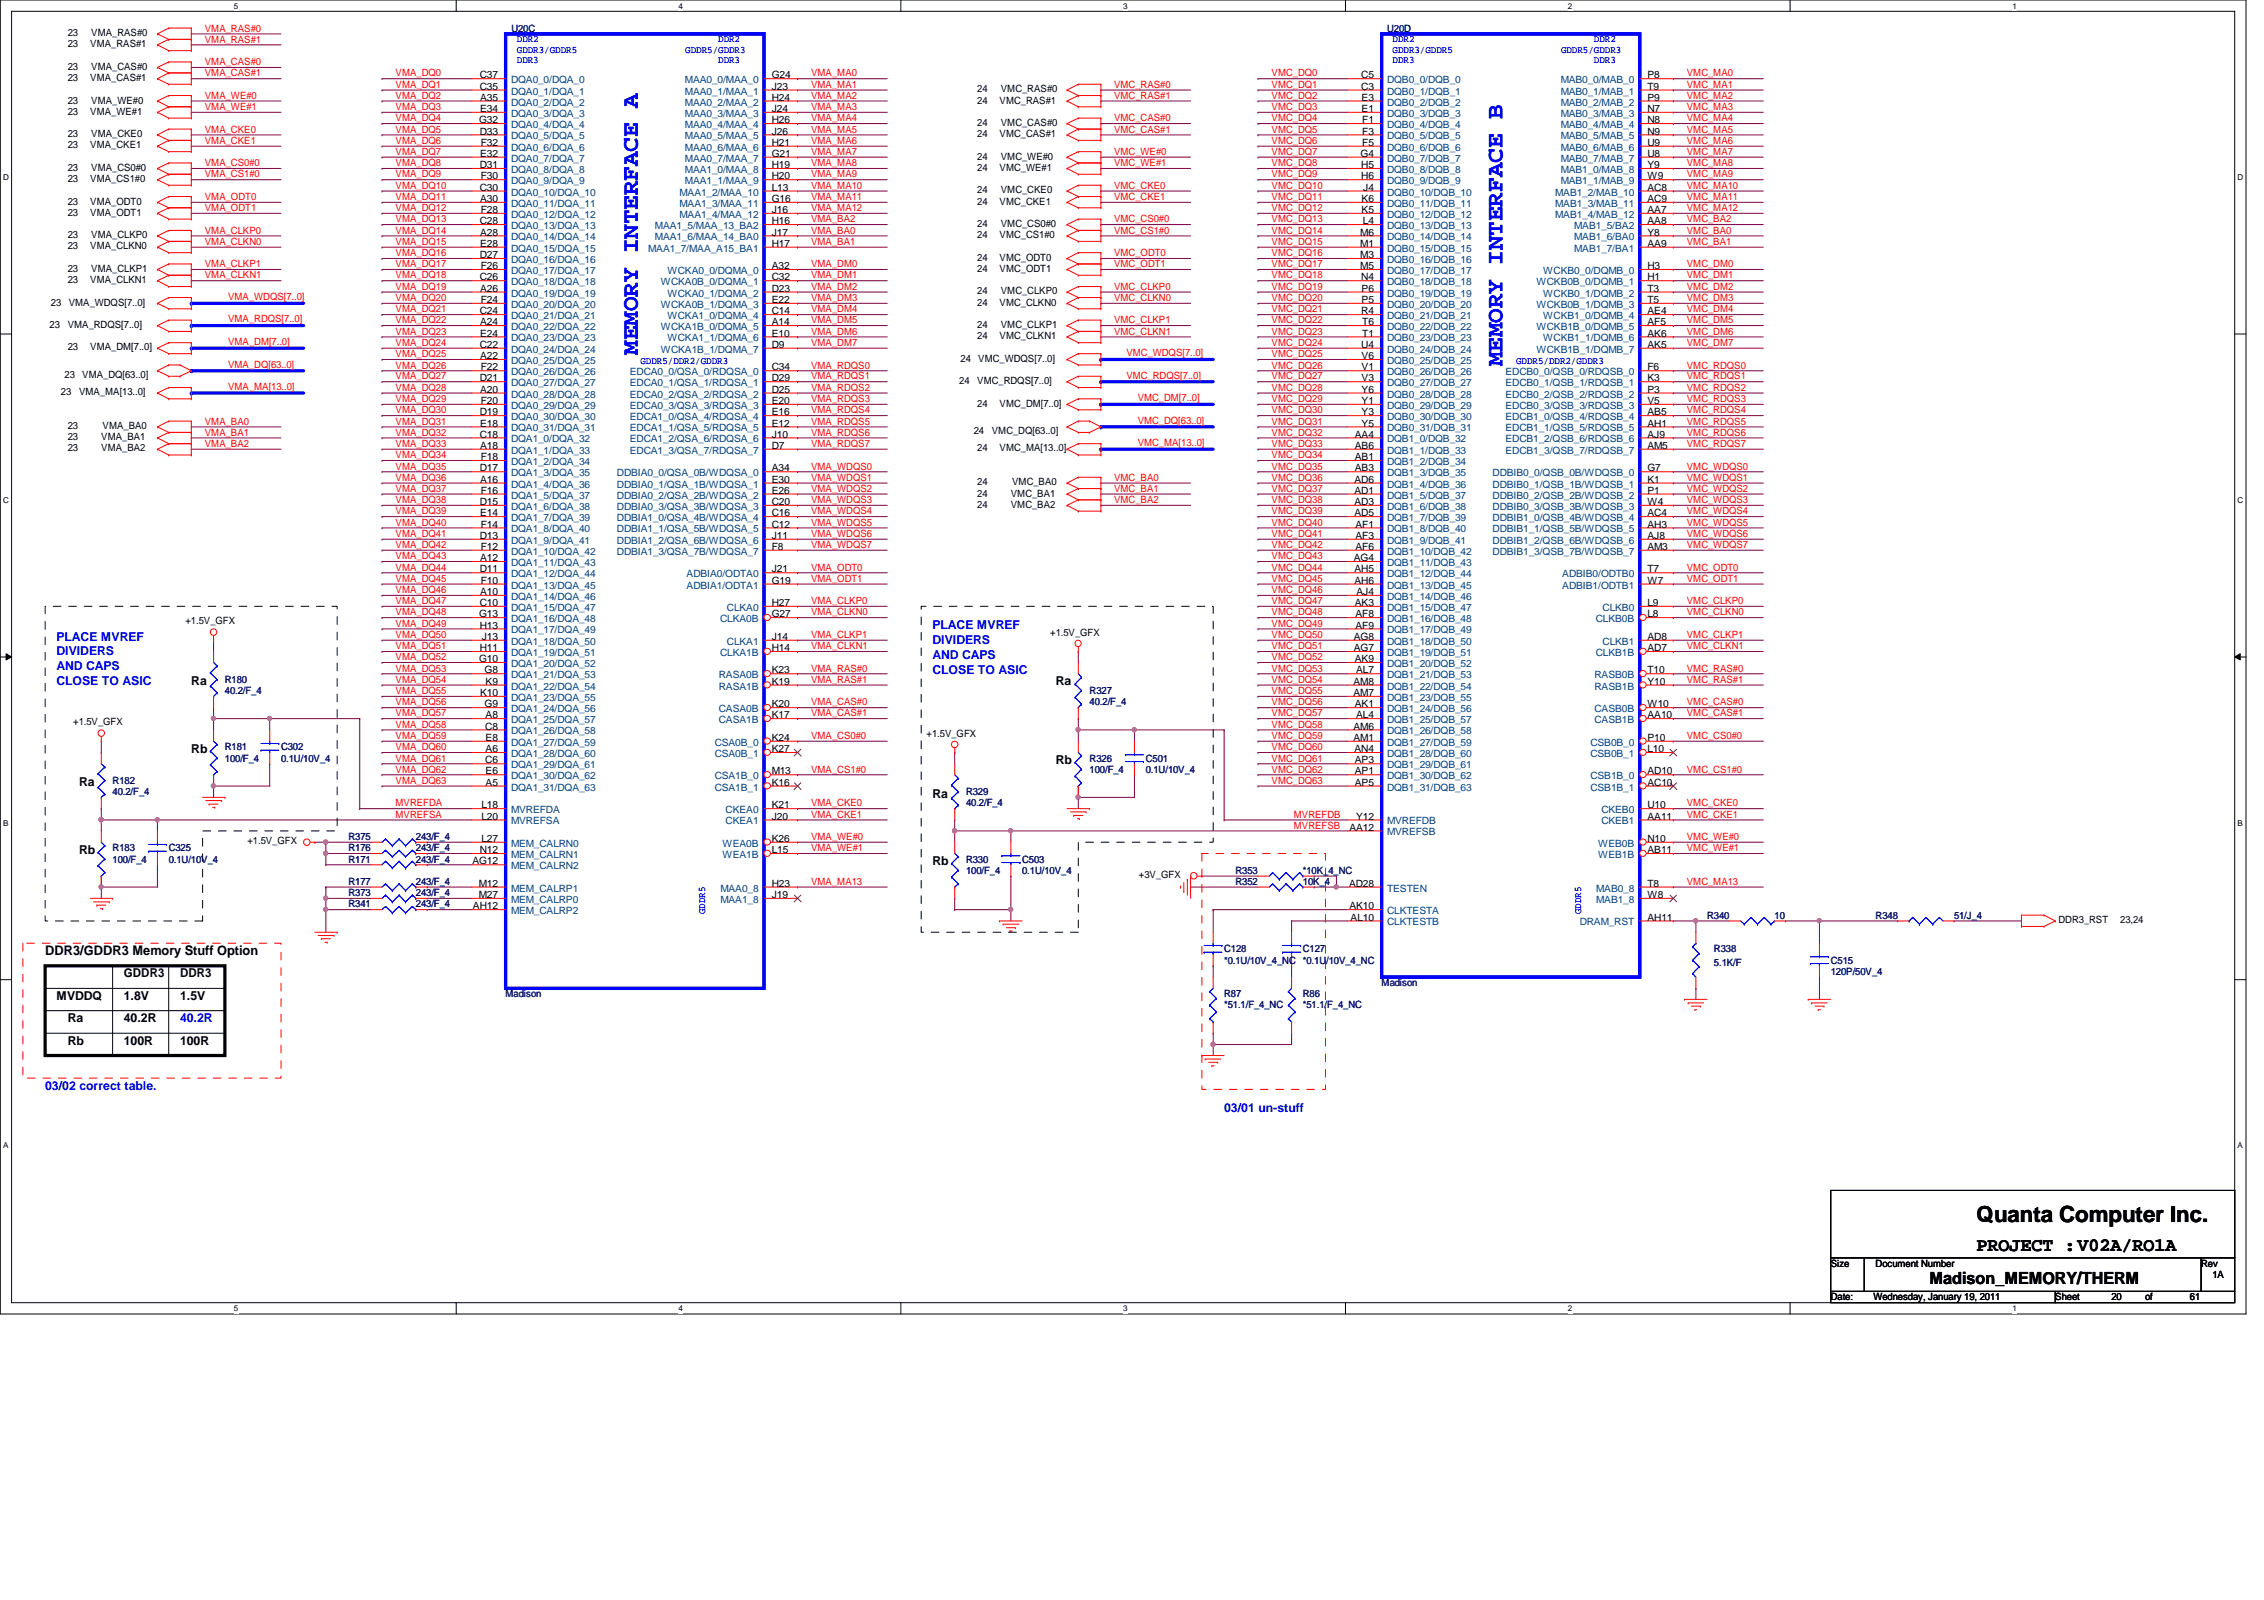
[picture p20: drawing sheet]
<svg xmlns="http://www.w3.org/2000/svg" width="297mm" height="210mm" viewBox="0 0 297 210" stroke-linecap="round" stroke-linejoin="round" font-family="sans-serif">
<defs><g id="words">
<g font-size="3.1" fill="#00f">
<text x="83.7" y="46.6" transform="rotate(-90 83.7 46.6)">MEMORY INTERFACE A</text>
<text x="197.1" y="48" transform="rotate(-90 197.1 48)">MEMORY INTERFACE B</text>
</g>
<text font-size="2.9" x="259.3" y="160.4">Quanta Computer Inc.</text>
<text font-size="2.5" x="259.3" y="164.1">PROJECT :V02A/RO1A</text>
<text font-size="2.2" x="253.2" y="168.4">Madison_MEMORY/THERM</text>
<text font-size="1.7" x="5.9" y="125.3">DDR3/GDDR3 Memory Stuff Option</text>
<g font-size="1.6" fill="#00f">
<text x="122.3" y="82.5">PLACE MVREF</text>
<text x="7.4" y="84">PLACE MVREF</text>
<text x="7.4" y="86">DIVIDERS</text>
<text x="7.4" y="87.9">AND CAPS</text>
<text x="7.4" y="89.9">CLOSE TO ASIC</text>
<text x="122.3" y="84.5">DIVIDERS</text>
<text x="122.3" y="86.4">AND CAPS</text>
<text x="122.3" y="88.4">CLOSE TO ASIC</text>
<text x="23.6" y="134.1">40.2R</text>
<text x="5.9" y="143">03/02 correct table.</text>
<text x="160.6" y="145.9">03/01 un-stuff</text>
</g>
<g font-size="1.6">
<text x="25.1" y="89.9">Ra</text>
<text x="138.5" y="89.9">Ra</text>
<text x="25.1" y="98.8">Rb</text>
<text x="138.5" y="100.2">Rb</text>
<text x="10.4" y="103.2">Ra</text>
<text x="122.3" y="104.6">Ra</text>
<text x="10.4" y="112">Rb</text>
<text x="122.3" y="113.5">Rb</text>
<text x="7.4" y="131.2">MVDDQ</text>
<text x="16.3" y="128.2">GDDR3</text>
<text x="16.3" y="131.2">1.8V</text>
<text x="23.6" y="128.2">DDR3</text>
<text x="23.6" y="131.2">1.5V</text>
<text x="8.9" y="137.1">Rb</text>
<text x="8.9" y="134.1">Ra</text>
<text x="16.3" y="134.1">40.2R</text>
<text x="16.3" y="137.1">100R</text>
<text x="23.6" y="137.1">100R</text>
</g>
<g font-size="1.3">
<text x="8.9" y="4.7">23</text>
<text x="12" y="4.7">VMA_RAS#0</text>
<text x="8.9" y="6.2">23</text>
<text x="8.9" y="9.1">23</text>
<text x="8.9" y="10.6">23</text>
<text x="11.9" y="6.2">VMA_RAS#1</text>
<text x="11.9" y="10.6">VMA_CAS#1</text>
<text x="12" y="9.1">VMA_CAS#0</text>
<text x="62.9" y="10.3">C37</text>
<text x="62.9" y="11.8">C35</text>
<text x="101.3" y="10.3">G24</text>
<text x="101.3" y="11.8">J23</text>
<text x="178.6" y="10.3">C5</text>
<text x="178.6" y="11.8">C3</text>
<text x="216.2" y="10.3">P8</text>
<text x="216.2" y="11.8">T9</text>
<text x="8.9" y="18">23</text>
<text x="8.9" y="13.6">23</text>
<text x="8.9" y="15">23</text>
<text x="11.9" y="15">VMA_WE#1</text>
<text x="12" y="18">VMA_CKE0</text>
<text x="12" y="13.6">VMA_WE#0</text>
<text x="62.9" y="16.2">G32</text>
<text x="62.9" y="17.7">D33</text>
<text x="63" y="13.2">A35</text>
<text x="63" y="14.7">E34</text>
<text x="101.3" y="13.2">H24</text>
<text x="101.3" y="14.7">J24</text>
<text x="101.3" y="16.2">H26</text>
<text x="101.3" y="17.7">J26</text>
<text x="128.2" y="12.1">24</text>
<text x="128.2" y="16.5">24</text>
<text x="128.2" y="13.6">24</text>
<text x="128.2" y="18">24</text>
<text x="131.1" y="13.6">VMC_RAS#1</text>
<text x="131.1" y="18">VMC_CAS#1</text>
<text x="131.3" y="12.1">VMC_RAS#0</text>
<text x="131.3" y="16.5">VMC_CAS#0</text>
<text x="178.6" y="13.2">E3</text>
<text x="178.6" y="14.7">E1</text>
<text x="178.7" y="16.2">F1</text>
<text x="178.7" y="17.7">F3</text>
<text x="216.2" y="13.2">P9</text>
<text x="216.2" y="14.7">N7</text>
<text x="216.2" y="16.2">N8</text>
<text x="216.2" y="17.7">N9</text>
<text x="8.9" y="19.5">23</text>
<text x="8.9" y="22.4">23</text>
<text x="8.9" y="23.9">23</text>
<text x="11.9" y="19.5">VMA_CKE1</text>
<text x="11.9" y="23.9">VMA_CS1#0</text>
<text x="12" y="22.4">VMA_CS0#0</text>
<text x="62.9" y="22.1">D31</text>
<text x="63" y="20.6">E32</text>
<text x="63.1" y="19.1">F32</text>
<text x="63.1" y="23.5">F30</text>
<text x="101.3" y="19.1">H21</text>
<text x="101.3" y="20.6">G21</text>
<text x="101.3" y="22.1">H19</text>
<text x="101.3" y="23.5">H20</text>
<text x="128.2" y="21">24</text>
<text x="128.2" y="22.4">24</text>
<text x="131.1" y="22.4">VMC_WE#1</text>
<text x="131.3" y="21">VMC_WE#0</text>
<text x="178.5" y="20.6">G4</text>
<text x="178.6" y="22.1">H5</text>
<text x="178.6" y="23.5">H6</text>
<text x="178.7" y="19.1">F5</text>
<text x="216.2" y="19.1">U9</text>
<text x="216.2" y="20.6">U8</text>
<text x="216.2" y="22.1">Y9</text>
<text x="216.2" y="23.5">W9</text>
<text x="8.9" y="26.8">23</text>
<text x="8.9" y="28.3">23</text>
<text x="11.9" y="26.8">VMA_ODT0</text>
<text x="11.9" y="28.3">VMA_ODT1</text>
<text x="62.9" y="25">C30</text>
<text x="62.9" y="29.4">C28</text>
<text x="63" y="26.5">A30</text>
<text x="63.1" y="27.9">F28</text>
<text x="101.3" y="25">L13</text>
<text x="101.3" y="26.5">G16</text>
<text x="101.3" y="27.9">J16</text>
<text x="101.3" y="29.4">H16</text>
<text x="128.2" y="25.4">24</text>
<text x="128.2" y="29.8">24</text>
<text x="128.2" y="26.8">24</text>
<text x="131.1" y="26.8">VMC_CKE1</text>
<text x="131.3" y="25.4">VMC_CKE0</text>
<text x="131.3" y="29.8">VMC_CS0#0</text>
<text x="178.6" y="26.5">K6</text>
<text x="178.6" y="27.9">K5</text>
<text x="178.8" y="29.4">L4</text>
<text x="178.9" y="25">J4</text>
<text x="216.2" y="25">AC8</text>
<text x="216.2" y="26.5">AC9</text>
<text x="216.2" y="27.9">AA7</text>
<text x="216.2" y="29.4">AA8</text>
<text x="8.9" y="31.2">23</text>
<text x="8.9" y="32.7">23</text>
<text x="8.9" y="35.7">23</text>
<text x="11.9" y="32.7">VMA_CLKN0</text>
<text x="12" y="31.2">VMA_CLKP0</text>
<text x="12" y="35.7">VMA_CLKP1</text>
<text x="62.9" y="33.9">D27</text>
<text x="63" y="30.9">A28</text>
<text x="63" y="32.4">E28</text>
<text x="63.1" y="35.3">F26</text>
<text x="101.3" y="35.3">A32</text>
<text x="101.3" y="30.9">J17</text>
<text x="101.3" y="32.4">H17</text>
<text x="128.2" y="31.2">24</text>
<text x="128.2" y="34.2">24</text>
<text x="128.2" y="35.7">24</text>
<text x="131.1" y="31.2">VMC_CS1#0</text>
<text x="131.1" y="34.2">VMC_ODT0</text>
<text x="131.1" y="35.7">VMC_ODT1</text>
<text x="178.5" y="30.9">M6</text>
<text x="178.5" y="32.4">M1</text>
<text x="178.5" y="33.9">M3</text>
<text x="178.5" y="35.3">M5</text>
<text x="216.2" y="35.3">H3</text>
<text x="216.2" y="30.9">Y8</text>
<text x="216.2" y="32.4">AA9</text>
<text x="6.7" y="40.1">23</text>
<text x="8.9" y="37.1">23</text>
<text x="9" y="40.1">VMA_WDQS[7..0]</text>
<text x="11.9" y="37.1">VMA_CLKN1</text>
<text x="62.9" y="36.8">C26</text>
<text x="62.9" y="41.2">C24</text>
<text x="63" y="38.3">A26</text>
<text x="63.1" y="39.8">F24</text>
<text x="101.3" y="36.8">C32</text>
<text x="101.3" y="38.3">D23</text>
<text x="101.3" y="39.8">E22</text>
<text x="101.3" y="41.2">C14</text>
<text x="128.2" y="38.6">24</text>
<text x="128.2" y="40.1">24</text>
<text x="131.1" y="40.1">VMC_CLKN0</text>
<text x="131.3" y="38.6">VMC_CLKP0</text>
<text x="178.6" y="36.8">N4</text>
<text x="178.6" y="41.2">R4</text>
<text x="178.6" y="38.3">P6</text>
<text x="178.6" y="39.8">P5</text>
<text x="216.2" y="36.8">H1</text>
<text x="216.2" y="38.3">T3</text>
<text x="216.2" y="39.8">T5</text>
<text x="216.2" y="41.2">AE4</text>
<text x="6.5" y="43.1">23</text>
<text x="8.9" y="46">23</text>
<text x="8.9" y="43.1">VMA_RDQS[7..0]</text>
<text x="11.9" y="46">VMA_DM[7..0]</text>
<text x="62.9" y="45.6">C22</text>
<text x="63" y="42.7">A24</text>
<text x="63" y="44.2">E24</text>
<text x="63" y="47.1">A22</text>
<text x="101.3" y="42.7">A14</text>
<text x="101.3" y="44.2">E10</text>
<text x="101.3" y="45.6">D9</text>
<text x="126" y="47.5">24</text>
<text x="128.2" y="43.1">24</text>
<text x="128.2" y="44.5">24</text>
<text x="128.4" y="47.5">VMC_WDQS[7..0]</text>
<text x="131.1" y="44.5">VMC_CLKN1</text>
<text x="131.3" y="43.1">VMC_CLKP1</text>
<text x="178.6" y="45.6">U4</text>
<text x="178.6" y="47.1">V6</text>
<text x="178.7" y="42.7">T6</text>
<text x="178.7" y="44.2">T1</text>
<text x="216.2" y="42.7">AF5</text>
<text x="216.2" y="44.2">AK6</text>
<text x="216.2" y="45.6">AK5</text>
<text x="8" y="51.9">23</text>
<text x="8.5" y="49.5">23</text>
<text x="10.4" y="51.9">VMA_MA[13..0]</text>
<text x="10.8" y="49.5">VMA_DQ[63..0]</text>
<text x="62.9" y="50">D21</text>
<text x="63" y="51.5">A20</text>
<text x="63.1" y="48.6">F22</text>
<text x="63.1" y="53">F20</text>
<text x="101.3" y="48.6">C34</text>
<text x="101.3" y="50">D29</text>
<text x="101.3" y="51.5">D25</text>
<text x="101.3" y="53">E20</text>
<text x="125.9" y="50.4">24</text>
<text x="128.2" y="50.4">VMC_RDQS[7..0]</text>
<text x="128.2" y="53.3">24</text>
<text x="131.1" y="53.3">VMC_DM[7..0]</text>
<text x="178.6" y="48.6">V1</text>
<text x="178.6" y="50">V3</text>
<text x="178.6" y="51.5">Y6</text>
<text x="178.6" y="53">Y1</text>
<text x="216.2" y="48.6">F6</text>
<text x="216.2" y="50">K3</text>
<text x="216.2" y="51.5">P3</text>
<text x="216.2" y="53">V5</text>
<text x="8.9" y="56.3">23</text>
<text x="8.9" y="57.8">23</text>
<text x="8.9" y="59.2">23</text>
<text x="13.3" y="57.8">VMA_BA1</text>
<text x="13.3" y="59.2">VMA_BA2</text>
<text x="13.5" y="56.3">VMA_BA0</text>
<text x="62.9" y="54.5">D19</text>
<text x="62.9" y="57.4">C18</text>
<text x="63" y="56">E18</text>
<text x="63" y="58.9">A18</text>
<text x="101.3" y="54.5">E16</text>
<text x="101.3" y="56">E12</text>
<text x="101.3" y="57.4">J10</text>
<text x="101.3" y="58.9">D7</text>
<text x="127.8" y="56.9">24</text>
<text x="128.2" y="59.2">24</text>
<text x="130.1" y="56.9">VMC_DQ[63..0]</text>
<text x="131.1" y="59.2">VMC_MA[13..0]</text>
<text x="177.8" y="57.4">AA4</text>
<text x="177.8" y="58.9">AB6</text>
<text x="178.6" y="54.5">Y3</text>
<text x="178.6" y="56">Y5</text>
<text x="216.2" y="54.5">AB5</text>
<text x="216.2" y="56">AH1</text>
<text x="216.2" y="57.4">AJ9</text>
<text x="216.2" y="58.9">AM5</text>
<text x="62.9" y="61.8">D17</text>
<text x="63" y="63.3">A16</text>
<text x="63.1" y="60.4">F18</text>
<text x="63.1" y="64.8">F16</text>
<text x="101.3" y="61.8">A34</text>
<text x="101.3" y="63.3">E30</text>
<text x="101.3" y="64.8">E26</text>
<text x="128.2" y="63.7">24</text>
<text x="128.2" y="65.2">24</text>
<text x="132.6" y="65.2">VMC_BA1</text>
<text x="132.8" y="63.7">VMC_BA0</text>
<text x="177.7" y="63.3">AD6</text>
<text x="177.7" y="64.8">AD1</text>
<text x="177.8" y="60.4">AB1</text>
<text x="177.8" y="61.8">AB3</text>
<text x="216.2" y="61.8">G7</text>
<text x="216.2" y="63.3">K1</text>
<text x="216.2" y="64.8">P1</text>
<text x="62.9" y="66.3">D15</text>
<text x="62.9" y="70.7">D13</text>
<text x="63" y="67.7">E14</text>
<text x="63.1" y="69.2">F14</text>
<text x="101.3" y="66.3">C20</text>
<text x="101.3" y="67.7">C16</text>
<text x="101.3" y="69.2">C12</text>
<text x="101.3" y="70.7">J11</text>
<text x="128.2" y="66.6">24</text>
<text x="132.6" y="66.6">VMC_BA2</text>
<text x="177.7" y="66.3">AD3</text>
<text x="177.7" y="67.7">AD5</text>
<text x="177.8" y="69.2">AF1</text>
<text x="177.8" y="70.7">AF3</text>
<text x="216.2" y="66.3">W4</text>
<text x="216.2" y="67.7">AC4</text>
<text x="216.2" y="69.2">AH3</text>
<text x="216.2" y="70.7">AJ8</text>
<text x="62.9" y="75.1">D11</text>
<text x="63" y="73.6">A12</text>
<text x="63.1" y="72.1">F12</text>
<text x="63.1" y="76.6">F10</text>
<text x="101.3" y="75.1">J21</text>
<text x="101.3" y="76.6">G19</text>
<text x="101.3" y="72.1">F8</text>
<text x="177.6" y="73.6">AG4</text>
<text x="177.7" y="75.1">AH5</text>
<text x="177.7" y="76.6">AH6</text>
<text x="177.8" y="72.1">AF6</text>
<text x="216.2" y="75.1">T7</text>
<text x="216.2" y="76.6">W7</text>
<text x="216.2" y="72.1">AM3</text>
<text x="24.3" y="81.9">+1.5V_GFX</text>
<text x="62.9" y="81">G13</text>
<text x="62.9" y="79.5">C10</text>
<text x="62.9" y="82.5">H13</text>
<text x="63" y="78.1">A10</text>
<text x="63.2" y="83.9">J13</text>
<text x="101.3" y="79.5">H27</text>
<text x="101.3" y="81">G27</text>
<text x="101.3" y="83.9">J14</text>
<text x="137.8" y="83.4">+1.5V_GFX</text>
<text x="177.6" y="83.9">AG8</text>
<text x="177.8" y="79.5">AK3</text>
<text x="177.8" y="81">AF8</text>
<text x="177.8" y="82.5">AF9</text>
<text x="178" y="78.1">AJ4</text>
<text x="216.2" y="79.5">L9</text>
<text x="216.2" y="81">L8</text>
<text x="216.2" y="83.9">AD8</text>
<text x="62.9" y="86.9">G10</text>
<text x="62.9" y="85.4">H11</text>
<text x="63.6" y="88.3">G8</text>
<text x="63.7" y="89.8">K9</text>
<text x="101.3" y="85.4">H14</text>
<text x="101.3" y="88.3">K23</text>
<text x="101.3" y="89.8">K19</text>
<text x="177.6" y="89.8">AM8</text>
<text x="177.6" y="85.4">AG7</text>
<text x="177.8" y="86.9">AK9</text>
<text x="177.9" y="88.3">AL7</text>
<text x="216.2" y="85.4">AD7</text>
<text x="216.2" y="88.3">T10</text>
<text x="216.2" y="89.8">Y10</text>
<text x="9.6" y="95.2">+1.5V_GFX</text>
<text x="63" y="91.3">K10</text>
<text x="63.6" y="92.8">G9</text>
<text x="63.7" y="95.7">C8</text>
<text x="63.7" y="94.2">A8</text>
<text x="101.3" y="92.8">K20</text>
<text x="101.3" y="94.2">K17</text>
<text x="177.6" y="91.3">AM7</text>
<text x="177.6" y="95.7">AM6</text>
<text x="177.8" y="92.8">AK1</text>
<text x="177.9" y="94.2">AL4</text>
<text x="216.2" y="92.8">W10</text>
<text x="216.2" y="94.2">AA10</text>
<text x="63.7" y="100.2">C6</text>
<text x="63.7" y="97.2">E8</text>
<text x="63.7" y="98.7">A6</text>
<text x="63.7" y="101.6">E6</text>
<text x="101.3" y="97.2">K24</text>
<text x="101.3" y="98.7">K27</text>
<text x="101.3" y="101.6">M13</text>
<text x="121.6" y="96.6">+1.5V_GFX</text>
<text x="177.6" y="97.2">AM1</text>
<text x="177.7" y="98.7">AN4</text>
<text x="177.8" y="100.2">AP3</text>
<text x="177.8" y="101.6">AP1</text>
<text x="216.2" y="97.2">P10</text>
<text x="216.2" y="98.7">L10</text>
<text x="216.2" y="101.6">AD10</text>
<text x="63.2" y="106">L18</text>
<text x="63.2" y="107.5">L20</text>
<text x="63.7" y="103.1">A5</text>
<text x="101.3" y="106">K21</text>
<text x="101.3" y="107.5">J20</text>
<text x="101.3" y="103.1">K16</text>
<text x="177.8" y="103.1">AP5</text>
<text x="177.9" y="107.5">Y12</text>
<text x="216.2" y="106">U10</text>
<text x="216.2" y="107.5">AA11</text>
<text x="216.2" y="103.1">AC10</text>
<text x="32.5" y="110.8">+1.5V_GFX</text>
<text x="62" y="113.4">AG12</text>
<text x="62.9" y="111.9">N12</text>
<text x="63.2" y="110.4">L27</text>
<text x="101.3" y="110.4">K26</text>
<text x="101.3" y="111.9">L15</text>
<text x="177" y="109">AA12</text>
<text x="216.2" y="110.4">N10</text>
<text x="216.2" y="111.9">AB11</text>
<text x="62.1" y="119.3">AH12</text>
<text x="62.8" y="116.3">M12</text>
<text x="62.8" y="117.8">M27</text>
<text x="101.3" y="116.3">H23</text>
<text x="101.3" y="117.8">J19</text>
<text x="149.4" y="115.2">+3V_GFX</text>
<text x="177" y="116.3">AD28</text>
<text x="177" y="119.3">AK10</text>
<text x="216.2" y="116.3">T8</text>
<text x="216.2" y="117.8">W8</text>
<text x="177.2" y="120.8">AL10</text>
<text x="216.2" y="120.8">AH11</text>
<text x="270.1" y="121.1">DDR3_RST</text>
<text x="278.2" y="121.1">23,24</text>
<text x="240.2" y="166.2">Size</text>
<text x="246.1" y="166.2">Document Number</text>
<text x="288.8" y="166.2">Rev</text>
<text x="290.3" y="167.7">1A</text>
<text x="240.2" y="170.6">Date:</text>
<text x="245.8" y="170.6">Wednesday, January 19, 2011</text>
<text x="269.7" y="170.6">Sheet</text>
<text x="277" y="170.6">20</text>
<text x="281.4" y="170.6">of</text>
<text x="287.3" y="170.6">61</text>
</g>
<g font-size="1.3" fill="#f00">
<text x="26.9" y="5.6">VMA_RAS#1</text>
<text x="26.9" y="4.1">VMA_RAS#0</text>
<text x="26.9" y="10">VMA_CAS#1</text>
<text x="26.9" y="8.6">VMA_CAS#0</text>
<text x="51.9" y="10">VMA_DQ0</text>
<text x="51.9" y="11.5">VMA_DQ1</text>
<text x="106.4" y="11.5">VMA_MA1</text>
<text x="106.4" y="10">VMA_MA0</text>
<text x="146.2" y="11.5">VMC_RAS#0</text>
<text x="166.8" y="11.5">VMC_DQ1</text>
<text x="166.8" y="10">VMC_DQ0</text>
<text x="221.3" y="11.5">VMC_MA1</text>
<text x="221.3" y="10">VMC_MA0</text>
<text x="26.9" y="14.4">VMA_WE#1</text>
<text x="26.9" y="13">VMA_WE#0</text>
<text x="26.9" y="17.4">VMA_CKE0</text>
<text x="51.9" y="13">VMA_DQ2</text>
<text x="51.9" y="14.4">VMA_DQ3</text>
<text x="51.9" y="15.9">VMA_DQ4</text>
<text x="51.9" y="17.4">VMA_DQ5</text>
<text x="106.4" y="13">VMA_MA2</text>
<text x="106.4" y="14.4">VMA_MA3</text>
<text x="106.4" y="15.9">VMA_MA4</text>
<text x="106.4" y="17.4">VMA_MA5</text>
<text x="146.2" y="17.4">VMC_CAS#1</text>
<text x="146.2" y="15.9">VMC_CAS#0</text>
<text x="146.2" y="13">VMC_RAS#1</text>
<text x="166.8" y="13">VMC_DQ2</text>
<text x="166.8" y="14.4">VMC_DQ3</text>
<text x="166.8" y="15.9">VMC_DQ4</text>
<text x="166.8" y="17.4">VMC_DQ5</text>
<text x="221.3" y="17.4">VMC_MA5</text>
<text x="221.3" y="13">VMC_MA2</text>
<text x="221.3" y="14.4">VMC_MA3</text>
<text x="221.3" y="15.9">VMC_MA4</text>
<text x="26.9" y="23.3">VMA_CS1#0</text>
<text x="26.9" y="21.8">VMA_CS0#0</text>
<text x="26.9" y="18.9">VMA_CKE1</text>
<text x="51.9" y="18.9">VMA_DQ6</text>
<text x="51.9" y="20.3">VMA_DQ7</text>
<text x="51.9" y="21.8">VMA_DQ8</text>
<text x="51.9" y="23.3">VMA_DQ9</text>
<text x="106.4" y="18.9">VMA_MA6</text>
<text x="106.4" y="20.3">VMA_MA7</text>
<text x="106.4" y="21.8">VMA_MA8</text>
<text x="106.4" y="23.3">VMA_MA9</text>
<text x="146.2" y="21.8">VMC_WE#1</text>
<text x="146.2" y="20.3">VMC_WE#0</text>
<text x="166.8" y="20.3">VMC_DQ7</text>
<text x="166.8" y="21.8">VMC_DQ8</text>
<text x="166.8" y="23.3">VMC_DQ9</text>
<text x="166.8" y="18.9">VMC_DQ6</text>
<text x="221.3" y="18.9">VMC_MA6</text>
<text x="221.3" y="20.3">VMC_MA7</text>
<text x="221.3" y="21.8">VMC_MA8</text>
<text x="221.3" y="23.3">VMC_MA9</text>
<text x="26.9" y="27.7">VMA_ODT1</text>
<text x="26.9" y="26.2">VMA_ODT0</text>
<text x="51.9" y="27.7">VMA_DQ12</text>
<text x="51.9" y="29.2">VMA_DQ13</text>
<text x="51.9" y="24.8">VMA_DQ10</text>
<text x="51.9" y="26.2">VMA_DQ11</text>
<text x="106.4" y="26.2">VMA_MA11</text>
<text x="106.4" y="27.7">VMA_MA12</text>
<text x="106.4" y="29.2">VMA_BA2</text>
<text x="106.4" y="24.8">VMA_MA10</text>
<text x="146.2" y="29.2">VMC_CS0#0</text>
<text x="146.2" y="24.8">VMC_CKE0</text>
<text x="146.2" y="26.2">VMC_CKE1</text>
<text x="166.8" y="29.2">VMC_DQ13</text>
<text x="166.8" y="24.8">VMC_DQ10</text>
<text x="166.8" y="26.2">VMC_DQ11</text>
<text x="166.8" y="27.7">VMC_DQ12</text>
<text x="221.3" y="24.8">VMC_MA10</text>
<text x="221.3" y="26.2">VMC_MA11</text>
<text x="221.3" y="27.7">VMC_MA12</text>
<text x="221.3" y="29.2">VMC_BA2</text>
<text x="26.9" y="32.1">VMA_CLKN0</text>
<text x="26.9" y="30.6">VMA_CLKP0</text>
<text x="26.9" y="35.1">VMA_CLKP1</text>
<text x="51.9" y="30.6">VMA_DQ14</text>
<text x="51.9" y="32.1">VMA_DQ15</text>
<text x="51.9" y="33.6">VMA_DQ16</text>
<text x="51.9" y="35.1">VMA_DQ17</text>
<text x="106.4" y="35.1">VMA_DM0</text>
<text x="106.4" y="32.1">VMA_BA1</text>
<text x="106.4" y="30.6">VMA_BA0</text>
<text x="146.2" y="30.6">VMC_CS1#0</text>
<text x="146.2" y="35.1">VMC_ODT1</text>
<text x="146.2" y="33.6">VMC_ODT0</text>
<text x="166.8" y="30.6">VMC_DQ14</text>
<text x="166.8" y="32.1">VMC_DQ15</text>
<text x="166.8" y="33.6">VMC_DQ16</text>
<text x="166.8" y="35.1">VMC_DQ17</text>
<text x="221.3" y="35.1">VMC_DM0</text>
<text x="221.3" y="32.1">VMC_BA1</text>
<text x="221.3" y="30.6">VMC_BA0</text>
<text x="26.9" y="36.5">VMA_CLKN1</text>
<text x="29.9" y="39.4">VMA_WDQS[7..0]</text>
<text x="51.9" y="36.5">VMA_DQ18</text>
<text x="51.9" y="38">VMA_DQ19</text>
<text x="51.9" y="39.5">VMA_DQ20</text>
<text x="51.9" y="41">VMA_DQ21</text>
<text x="106.4" y="36.5">VMA_DM1</text>
<text x="106.4" y="38">VMA_DM2</text>
<text x="106.4" y="39.5">VMA_DM3</text>
<text x="106.4" y="41">VMA_DM4</text>
<text x="146.2" y="39.5">VMC_CLKN0</text>
<text x="146.2" y="38">VMC_CLKP0</text>
<text x="166.8" y="38">VMC_DQ19</text>
<text x="166.8" y="39.5">VMC_DQ20</text>
<text x="166.8" y="41">VMC_DQ21</text>
<text x="166.8" y="36.5">VMC_DQ18</text>
<text x="221.3" y="39.5">VMC_DM3</text>
<text x="221.3" y="41">VMC_DM4</text>
<text x="221.3" y="36.5">VMC_DM1</text>
<text x="221.3" y="38">VMC_DM2</text>
<text x="29.9" y="42.3">VMA_RDQS[7..0]</text>
<text x="29.9" y="45.3">VMA_DM[7..0]</text>
<text x="51.9" y="42.4">VMA_DQ22</text>
<text x="51.9" y="43.9">VMA_DQ23</text>
<text x="51.9" y="45.4">VMA_DQ24</text>
<text x="51.9" y="46.9">VMA_DQ25</text>
<text x="106.4" y="42.4">VMA_DM5</text>
<text x="106.4" y="43.9">VMA_DM6</text>
<text x="106.4" y="45.4">VMA_DM7</text>
<text x="146.2" y="43.9">VMC_CLKN1</text>
<text x="146.2" y="42.4">VMC_CLKP1</text>
<text x="147.8" y="46.7">VMC_WDQS[7..0]</text>
<text x="166.8" y="46.9">VMC_DQ25</text>
<text x="166.8" y="42.4">VMC_DQ22</text>
<text x="166.8" y="43.9">VMC_DQ23</text>
<text x="166.8" y="45.4">VMC_DQ24</text>
<text x="221.3" y="42.4">VMC_DM5</text>
<text x="221.3" y="43.9">VMC_DM6</text>
<text x="221.3" y="45.4">VMC_DM7</text>
<text x="29.9" y="48.2">VMA_DQ[63..0]</text>
<text x="29.9" y="51.1">VMA_MA[13..0]</text>
<text x="51.9" y="48.3">VMA_DQ26</text>
<text x="51.9" y="49.8">VMA_DQ27</text>
<text x="51.9" y="51.3">VMA_DQ28</text>
<text x="51.9" y="52.7">VMA_DQ29</text>
<text x="106.4" y="49.8">VMA_RDQS1</text>
<text x="106.4" y="51.3">VMA_RDQS2</text>
<text x="106.4" y="52.7">VMA_RDQS3</text>
<text x="106.4" y="48.3">VMA_RDQS0</text>
<text x="147.8" y="49.7">VMC_RDQS[7..0]</text>
<text x="149.3" y="52.6">VMC_DM[7..0]</text>
<text x="166.8" y="48.3">VMC_DQ26</text>
<text x="166.8" y="49.8">VMC_DQ27</text>
<text x="166.8" y="51.3">VMC_DQ28</text>
<text x="166.8" y="52.7">VMC_DQ29</text>
<text x="221.3" y="51.3">VMC_RDQS2</text>
<text x="221.3" y="52.7">VMC_RDQS3</text>
<text x="221.3" y="48.3">VMC_RDQS0</text>
<text x="221.3" y="49.8">VMC_RDQS1</text>
<text x="26.9" y="58.6">VMA_BA2</text>
<text x="26.9" y="57.1">VMA_BA1</text>
<text x="26.9" y="55.7">VMA_BA0</text>
<text x="51.9" y="54.2">VMA_DQ30</text>
<text x="51.9" y="55.7">VMA_DQ31</text>
<text x="51.9" y="57.1">VMA_DQ32</text>
<text x="51.9" y="58.6">VMA_DQ33</text>
<text x="106.4" y="54.2">VMA_RDQS4</text>
<text x="106.4" y="55.7">VMA_RDQS5</text>
<text x="106.4" y="57.1">VMA_RDQS6</text>
<text x="106.4" y="58.6">VMA_RDQS7</text>
<text x="149.3" y="55.6">VMC_DQ[63..0]</text>
<text x="149.3" y="58.5">VMC_MA[13..0]</text>
<text x="166.8" y="54.2">VMC_DQ30</text>
<text x="166.8" y="55.7">VMC_DQ31</text>
<text x="166.8" y="57.1">VMC_DQ32</text>
<text x="166.8" y="58.6">VMC_DQ33</text>
<text x="221.3" y="54.2">VMC_RDQS4</text>
<text x="221.3" y="55.7">VMC_RDQS5</text>
<text x="221.3" y="57.1">VMC_RDQS6</text>
<text x="221.3" y="58.6">VMC_RDQS7</text>
<text x="51.9" y="60.1">VMA_DQ34</text>
<text x="51.9" y="61.6">VMA_DQ35</text>
<text x="51.9" y="63.1">VMA_DQ36</text>
<text x="51.9" y="64.5">VMA_DQ37</text>
<text x="51.9" y="66">VMA_DQ38</text>
<text x="106.4" y="63.1">VMA_WDQS1</text>
<text x="106.4" y="61.6">VMA_WDQS0</text>
<text x="106.4" y="64.5">VMA_WDQS2</text>
<text x="106.4" y="66">VMA_WDQS3</text>
<text x="146.2" y="66">VMC_BA2</text>
<text x="146.2" y="64.5">VMC_BA1</text>
<text x="146.2" y="63.1">VMC_BA0</text>
<text x="166.8" y="63.1">VMC_DQ36</text>
<text x="166.8" y="64.5">VMC_DQ37</text>
<text x="166.8" y="66">VMC_DQ38</text>
<text x="166.8" y="60.1">VMC_DQ34</text>
<text x="166.8" y="61.6">VMC_DQ35</text>
<text x="221.3" y="63.1">VMC_WDQS1</text>
<text x="221.3" y="64.5">VMC_WDQS2</text>
<text x="221.3" y="66">VMC_WDQS3</text>
<text x="221.3" y="61.6">VMC_WDQS0</text>
<text x="51.9" y="71.9">VMA_DQ42</text>
<text x="51.9" y="67.5">VMA_DQ39</text>
<text x="51.9" y="69">VMA_DQ40</text>
<text x="51.9" y="70.4">VMA_DQ41</text>
<text x="106.4" y="70.4">VMA_WDQS6</text>
<text x="106.4" y="71.9">VMA_WDQS7</text>
<text x="106.4" y="67.5">VMA_WDQS4</text>
<text x="106.4" y="69">VMA_WDQS5</text>
<text x="166.8" y="67.5">VMC_DQ39</text>
<text x="166.8" y="69">VMC_DQ40</text>
<text x="166.8" y="70.4">VMC_DQ41</text>
<text x="166.8" y="71.9">VMC_DQ42</text>
<text x="221.3" y="67.5">VMC_WDQS4</text>
<text x="221.3" y="69">VMC_WDQS5</text>
<text x="221.3" y="70.4">VMC_WDQS6</text>
<text x="221.3" y="71.9">VMC_WDQS7</text>
<text x="51.9" y="73.4">VMA_DQ43</text>
<text x="51.9" y="74.8">VMA_DQ44</text>
<text x="51.9" y="76.3">VMA_DQ45</text>
<text x="51.9" y="77.8">VMA_DQ46</text>
<text x="106.4" y="76.3">VMA_ODT1</text>
<text x="106.4" y="74.8">VMA_ODT0</text>
<text x="166.8" y="73.4">VMC_DQ43</text>
<text x="166.8" y="74.8">VMC_DQ44</text>
<text x="166.8" y="76.3">VMC_DQ45</text>
<text x="166.8" y="77.8">VMC_DQ46</text>
<text x="221.3" y="76.3">VMC_ODT1</text>
<text x="221.3" y="74.8">VMC_ODT0</text>
<text x="51.9" y="79.2">VMA_DQ47</text>
<text x="51.9" y="80.7">VMA_DQ48</text>
<text x="51.9" y="82.2">VMA_DQ49</text>
<text x="51.9" y="83.7">VMA_DQ50</text>
<text x="106.4" y="80.7">VMA_CLKN0</text>
<text x="106.4" y="79.2">VMA_CLKP0</text>
<text x="106.4" y="83.7">VMA_CLKP1</text>
<text x="166.8" y="82.2">VMC_DQ49</text>
<text x="166.8" y="83.7">VMC_DQ50</text>
<text x="166.8" y="79.2">VMC_DQ47</text>
<text x="166.8" y="80.7">VMC_DQ48</text>
<text x="221.3" y="80.7">VMC_CLKN0</text>
<text x="221.3" y="79.2">VMC_CLKP0</text>
<text x="221.3" y="83.7">VMC_CLKP1</text>
<text x="51.9" y="85.2">VMA_DQ51</text>
<text x="51.9" y="86.6">VMA_DQ52</text>
<text x="51.9" y="88.1">VMA_DQ53</text>
<text x="51.9" y="89.6">VMA_DQ54</text>
<text x="106.4" y="89.6">VMA_RAS#1</text>
<text x="106.4" y="85.2">VMA_CLKN1</text>
<text x="106.4" y="88.1">VMA_RAS#0</text>
<text x="166.8" y="85.2">VMC_DQ51</text>
<text x="166.8" y="86.6">VMC_DQ52</text>
<text x="166.8" y="88.1">VMC_DQ53</text>
<text x="166.8" y="89.6">VMC_DQ54</text>
<text x="221.3" y="89.6">VMC_RAS#1</text>
<text x="221.3" y="85.2">VMC_CLKN1</text>
<text x="221.3" y="88.1">VMC_RAS#0</text>
<text x="51.9" y="95.5">VMA_DQ58</text>
<text x="51.9" y="91.1">VMA_DQ55</text>
<text x="51.9" y="92.5">VMA_DQ56</text>
<text x="51.9" y="94">VMA_DQ57</text>
<text x="106.4" y="94">VMA_CAS#1</text>
<text x="106.4" y="92.5">VMA_CAS#0</text>
<text x="166.8" y="91.1">VMC_DQ55</text>
<text x="166.8" y="92.5">VMC_DQ56</text>
<text x="166.8" y="94">VMC_DQ57</text>
<text x="166.8" y="95.5">VMC_DQ58</text>
<text x="221.3" y="94">VMC_CAS#1</text>
<text x="221.3" y="92.5">VMC_CAS#0</text>
<text x="51.9" y="96.9">VMA_DQ59</text>
<text x="51.9" y="98.4">VMA_DQ60</text>
<text x="51.9" y="99.9">VMA_DQ61</text>
<text x="51.9" y="101.3">VMA_DQ62</text>
<text x="106.4" y="101.3">VMA_CS1#0</text>
<text x="106.4" y="96.9">VMA_CS0#0</text>
<text x="166.8" y="101.3">VMC_DQ62</text>
<text x="166.8" y="96.9">VMC_DQ59</text>
<text x="166.8" y="98.4">VMC_DQ60</text>
<text x="166.8" y="99.9">VMC_DQ61</text>
<text x="221.3" y="101.3">VMC_CS1#0</text>
<text x="221.3" y="96.9">VMC_CS0#0</text>
<text x="51.9" y="107.3">MVREFSA</text>
<text x="51.9" y="105.8">MVREFDA</text>
<text x="51.9" y="102.8">VMA_DQ63</text>
<text x="106.4" y="105.8">VMA_CKE0</text>
<text x="106.4" y="107.3">VMA_CKE1</text>
<text x="166.8" y="102.8">VMC_DQ63</text>
<text x="169.8" y="107.3">MVREFDB</text>
<text x="221.3" y="105.8">VMC_CKE0</text>
<text x="221.3" y="107.3">VMC_CKE1</text>
<text x="106.4" y="111.7">VMA_WE#1</text>
<text x="106.4" y="110.2">VMA_WE#0</text>
<text x="169.8" y="108.7">MVREFSB</text>
<text x="221.3" y="111.7">VMC_WE#1</text>
<text x="221.3" y="110.2">VMC_WE#0</text>
<text x="106.4" y="116.1">VMA_MA13</text>
<text x="221.3" y="116.1">VMC_MA13</text>
</g>
<g font-size="1.3" fill="#000080">
<text x="67.1" y="4.1">U20C</text>
<text x="182" y="4.1">U20D</text>
<text x="29.5" y="89.6">R180</text>
<text x="29.5" y="91.1">40.2/F_4</text>
<text x="143" y="91.1">R327</text>
<text x="143" y="92.5">40.2/F_4</text>
<text x="29.5" y="98.4">R181</text>
<text x="29.5" y="99.9">100/F_4</text>
<text x="36.9" y="98.4">C302</text>
<text x="36.9" y="99.9">0.1U/10V_4</text>
<text x="143" y="99.9">R326</text>
<text x="143" y="101.4">100/F_4</text>
<text x="150.3" y="99.9">C501</text>
<text x="150.3" y="101.4">0.1U/10V_4</text>
<text x="14.8" y="102.8">R182</text>
<text x="14.8" y="104.3">40.2/F_4</text>
<text x="126.7" y="104.3">R329</text>
<text x="126.7" y="105.8">40.2/F_4</text>
<text x="14.8" y="111.7">R183</text>
<text x="14.8" y="113.2">100/F_4</text>
<text x="22.1" y="111.7">C325</text>
<text x="22.1" y="113.2">0.1U/10V_4</text>
<text x="45.7" y="110.2">R375</text>
<text x="45.7" y="111.7">R176</text>
<text x="45.7" y="113.2">R171</text>
<text x="54.6" y="110.2">243/F_4</text>
<text x="54.6" y="111.7">243/F_4</text>
<text x="54.6" y="113.2">243/F_4</text>
<text x="126.7" y="113.2">R330</text>
<text x="134.1" y="113.2">C503</text>
<text x="45.7" y="117.6">R373</text>
<text x="45.7" y="116.1">R177</text>
<text x="45.7" y="119">R341</text>
<text x="54.6" y="117.6">243/F_4</text>
<text x="54.6" y="116.1">243/F_4</text>
<text x="54.6" y="119">243/F_4</text>
<text x="126.7" y="114.6">100/F_4</text>
<text x="134.1" y="114.6">0.1U/10V_4</text>
<text x="162.1" y="116.1">R352</text>
<text x="162.1" y="114.6">R353</text>
<text x="170.9" y="116.1">10K_4</text>
<text x="170.9" y="114.6">*10K_4_NC</text>
<text x="160.6" y="124.9">C128</text>
<text x="170.9" y="124.9">C127</text>
<text x="224" y="120.5">R340</text>
<text x="224.9" y="124.9">R338</text>
<text x="232.8" y="120.5">10</text>
<text x="246.1" y="120.5">R348</text>
<text x="256.4" y="120.5">51/J_4</text>
<text x="66.3" y="130.9">Madison</text>
<text x="160.6" y="130.9">R87</text>
<text x="160.6" y="126.4">*0.1U/10V_4_NC</text>
<text x="170.9" y="126.4">*0.1U/10V_4_NC</text>
<text x="170.9" y="130.9">R86</text>
<text x="181.3" y="129.4">Madison</text>
<text x="224.9" y="126.7">5.1K/F</text>
<text x="240.2" y="126.4">C515</text>
<text x="240.2" y="127.9">120P/50V_4</text>
<text x="160.6" y="132.3">*51.1/F_4_NC</text>
<text x="170.9" y="132.3">*51.1/F_4_NC</text>
</g>
<g font-size="1.3" fill="#00f">
<text x="67.8" y="5.5">DDR2</text>
<text x="94.2" y="5.5">DDR2</text>
<text x="182.7" y="5.5">DDR2</text>
<text x="209.1" y="5.5">DDR2</text>
<text x="67.8" y="6.9">GDDR3/GDDR5</text>
<text x="67.8" y="8.3">DDR3</text>
<text x="89.9" y="6.9">GDDR5/GDDR3</text>
<text x="94.2" y="8.3">DDR3</text>
<text x="182.7" y="6.9">GDDR3/GDDR5</text>
<text x="182.7" y="8.3">DDR3</text>
<text x="204.8" y="6.9">GDDR5/GDDR3</text>
<text x="209.1" y="8.3">DDR3</text>
<text x="84" y="47.8">GDDR5/DDR2/GDDR3</text>
<text x="198.9" y="47.8">GDDR5/DDR2/GDDR3</text>
<text x="92.5" y="119.9" transform="rotate(-90 92.5 119.9)">GDDR5</text>
<text x="207.4" y="119.9" transform="rotate(-90 207.4 119.9)">GDDR5</text>
</g>
<g font-size="1.3" fill="#004080">
<text x="67.1" y="10.9">DQA0_0/DQA_0</text>
<text x="89.9" y="10.9">MAA0_0/MAA_0</text>
<text x="182" y="10.9">DQB0_0/DQB_0</text>
<text x="204.8" y="10.9">MAB0_0/MAB_0</text>
<text x="67.1" y="12.4">DQA0_1/DQA_1</text>
<text x="67.1" y="13.8">DQA0_2/DQA_2</text>
<text x="67.1" y="15.3">DQA0_3/DQA_3</text>
<text x="67.1" y="16.8">DQA0_4/DQA_4</text>
<text x="89.9" y="12.4">MAA0_1/MAA_1</text>
<text x="89.9" y="13.8">MAA0_2/MAA_2</text>
<text x="89.9" y="15.3">MAA0_3/MAA_3</text>
<text x="89.9" y="16.8">MAA0_4/MAA_4</text>
<text x="182" y="12.4">DQB0_1/DQB_1</text>
<text x="182" y="13.8">DQB0_2/DQB_2</text>
<text x="182" y="15.3">DQB0_3/DQB_3</text>
<text x="182" y="16.8">DQB0_4/DQB_4</text>
<text x="204.8" y="12.4">MAB0_1/MAB_1</text>
<text x="204.8" y="13.8">MAB0_2/MAB_2</text>
<text x="204.8" y="15.3">MAB0_3/MAB_3</text>
<text x="204.8" y="16.8">MAB0_4/MAB_4</text>
<text x="67.1" y="18.3">DQA0_5/DQA_5</text>
<text x="67.1" y="19.8">DQA0_6/DQA_6</text>
<text x="67.1" y="21.2">DQA0_7/DQA_7</text>
<text x="67.1" y="22.7">DQA0_8/DQA_8</text>
<text x="89.9" y="18.3">MAA0_5/MAA_5</text>
<text x="89.9" y="19.8">MAA0_6/MAA_6</text>
<text x="89.9" y="21.2">MAA0_7/MAA_7</text>
<text x="89.9" y="22.7">MAA1_0/MAA_8</text>
<text x="182" y="18.3">DQB0_5/DQB_5</text>
<text x="182" y="19.8">DQB0_6/DQB_6</text>
<text x="182" y="21.2">DQB0_7/DQB_7</text>
<text x="182" y="22.7">DQB0_8/DQB_8</text>
<text x="204.8" y="18.3">MAB0_5/MAB_5</text>
<text x="204.8" y="19.8">MAB0_6/MAB_6</text>
<text x="204.8" y="21.2">MAB0_7/MAB_7</text>
<text x="204.8" y="22.7">MAB1_0/MAB_8</text>
<text x="67.1" y="25.7">DQA0_10/DQA_10</text>
<text x="67.1" y="27.1">DQA0_11/DQA_11</text>
<text x="67.1" y="28.6">DQA0_12/DQA_12</text>
<text x="67.1" y="24.2">DQA0_9/DQA_9</text>
<text x="89.2" y="25.7">MAA1_2/MAA_10</text>
<text x="89.2" y="27.1">MAA1_3/MAA_11</text>
<text x="89.2" y="28.6">MAA1_4/MAA_12</text>
<text x="89.9" y="24.2">MAA1_1/MAA_9</text>
<text x="182" y="25.7">DQB0_10/DQB_10</text>
<text x="182" y="27.1">DQB0_11/DQB_11</text>
<text x="182" y="28.6">DQB0_12/DQB_12</text>
<text x="182" y="24.2">DQB0_9/DQB_9</text>
<text x="204" y="25.7">MAB1_2/MAB_10</text>
<text x="204" y="27.1">MAB1_3/MAB_11</text>
<text x="204" y="28.6">MAB1_4/MAB_12</text>
<text x="204.8" y="24.2">MAB1_1/MAB_9</text>
<text x="67.1" y="30.1">DQA0_13/DQA_13</text>
<text x="67.1" y="31.5">DQA0_14/DQA_14</text>
<text x="67.1" y="33">DQA0_15/DQA_15</text>
<text x="67.1" y="34.5">DQA0_16/DQA_16</text>
<text x="67.1" y="35.9">DQA0_17/DQA_17</text>
<text x="85" y="33">MAA1_7/MAA_A15_BA1</text>
<text x="85.9" y="30.1">MAA1_5/MAA_13_BA2</text>
<text x="85.9" y="31.5">MAA1_6/MAA_14_BA0</text>
<text x="87.6" y="35.9">WCKA0_0/DQMA_0</text>
<text x="182" y="30.1">DQB0_13/DQB_13</text>
<text x="182" y="31.5">DQB0_14/DQB_14</text>
<text x="182" y="33">DQB0_15/DQB_15</text>
<text x="182" y="34.5">DQB0_16/DQB_16</text>
<text x="182" y="35.9">DQB0_17/DQB_17</text>
<text x="202.5" y="35.9">WCKB0_0/DQMB_0</text>
<text x="206.5" y="30.1">MAB1_5/BA2</text>
<text x="206.5" y="31.5">MAB1_6/BA0</text>
<text x="206.5" y="33">MAB1_7/BA1</text>
<text x="67.1" y="37.4">DQA0_18/DQA_18</text>
<text x="67.1" y="38.9">DQA0_19/DQA_19</text>
<text x="67.1" y="40.4">DQA0_20/DQA_20</text>
<text x="67.1" y="41.9">DQA0_21/DQA_21</text>
<text x="86.7" y="37.4">WCKA0B_0/DQMA_1</text>
<text x="86.7" y="40.4">WCKA0B_1/DQMA_3</text>
<text x="87.6" y="38.9">WCKA0_1/DQMA_2</text>
<text x="87.6" y="41.9">WCKA1_0/DQMA_4</text>
<text x="182" y="37.4">DQB0_18/DQB_18</text>
<text x="182" y="38.9">DQB0_19/DQB_19</text>
<text x="182" y="40.4">DQB0_20/DQB_20</text>
<text x="182" y="41.9">DQB0_21/DQB_21</text>
<text x="201.6" y="37.4">WCKB0B_0/DQMB_1</text>
<text x="201.6" y="40.4">WCKB0B_1/DQMB_3</text>
<text x="202.5" y="38.9">WCKB0_1/DQMB_2</text>
<text x="202.5" y="41.9">WCKB1_0/DQMB_4</text>
<text x="67.1" y="43.3">DQA0_22/DQA_22</text>
<text x="67.1" y="44.8">DQA0_23/DQA_23</text>
<text x="67.1" y="46.3">DQA0_24/DQA_24</text>
<text x="67.1" y="47.8">DQA0_25/DQA_25</text>
<text x="86.7" y="43.3">WCKA1B_0/DQMA_5</text>
<text x="86.7" y="46.3">WCKA1B_1/DQMA_7</text>
<text x="87.6" y="44.8">WCKA1_1/DQMA_6</text>
<text x="182" y="43.3">DQB0_22/DQB_22</text>
<text x="182" y="44.8">DQB0_23/DQB_23</text>
<text x="182" y="46.3">DQB0_24/DQB_24</text>
<text x="182" y="47.8">DQB0_25/DQB_25</text>
<text x="201.6" y="43.3">WCKB1B_0/DQMB_5</text>
<text x="201.6" y="46.3">WCKB1B_1/DQMB_7</text>
<text x="202.5" y="44.8">WCKB1_1/DQMB_6</text>
<text x="67.1" y="49.2">DQA0_26/DQA_26</text>
<text x="67.1" y="50.7">DQA0_27/DQA_27</text>
<text x="67.1" y="52.2">DQA0_28/DQA_28</text>
<text x="67.1" y="53.6">DQA0_29/DQA_29</text>
<text x="82.6" y="49.2">EDCA0_0/QSA_0/RDQSA_0</text>
<text x="82.6" y="50.7">EDCA0_1/QSA_1/RDQSA_1</text>
<text x="82.6" y="52.2">EDCA0_2/QSA_2/RDQSA_2</text>
<text x="82.6" y="53.6">EDCA0_3/QSA_3/RDQSA_3</text>
<text x="182" y="49.2">DQB0_26/DQB_26</text>
<text x="182" y="50.7">DQB0_27/DQB_27</text>
<text x="182" y="52.2">DQB0_28/DQB_28</text>
<text x="182" y="53.6">DQB0_29/DQB_29</text>
<text x="197.5" y="49.2">EDCB0_0/QSB_0/RDQSB_0</text>
<text x="197.5" y="50.7">EDCB0_1/QSB_1/RDQSB_1</text>
<text x="197.5" y="52.2">EDCB0_2/QSB_2/RDQSB_2</text>
<text x="197.5" y="53.6">EDCB0_3/QSB_3/RDQSB_3</text>
<text x="67.1" y="55.1">DQA0_30/DQA_30</text>
<text x="67.1" y="56.6">DQA0_31/DQA_31</text>
<text x="67.1" y="58">DQA1_0/DQA_32</text>
<text x="67.1" y="59.5">DQA1_1/DQA_33</text>
<text x="82.6" y="55.1">EDCA1_0/QSA_4/RDQSA_4</text>
<text x="82.6" y="56.6">EDCA1_1/QSA_5/RDQSA_5</text>
<text x="82.6" y="58">EDCA1_2/QSA_6/RDQSA_6</text>
<text x="82.6" y="59.5">EDCA1_3/QSA_7/RDQSA_7</text>
<text x="182" y="55.1">DQB0_30/DQB_30</text>
<text x="182" y="56.6">DQB0_31/DQB_31</text>
<text x="182" y="58">DQB1_0/DQB_32</text>
<text x="182" y="59.5">DQB1_1/DQB_33</text>
<text x="197.5" y="55.1">EDCB1_0/QSB_4/RDQSB_4</text>
<text x="197.5" y="56.6">EDCB1_1/QSB_5/RDQSB_5</text>
<text x="197.5" y="58">EDCB1_2/QSB_6/RDQSB_6</text>
<text x="197.5" y="59.5">EDCB1_3/QSB_7/RDQSB_7</text>
<text x="67.1" y="61">DQA1_2/DQA_34</text>
<text x="67.1" y="62.5">DQA1_3/DQA_35</text>
<text x="67.1" y="64">DQA1_4/DQA_36</text>
<text x="67.1" y="65.4">DQA1_5/DQA_37</text>
<text x="80.9" y="62.5">DDBIA0_0/QSA_0B/WDQSA_0</text>
<text x="80.9" y="64">DDBIA0_1/QSA_1B/WDQSA_1</text>
<text x="80.9" y="65.4">DDBIA0_2/QSA_2B/WDQSA_2</text>
<text x="182" y="61">DQB1_2/DQB_34</text>
<text x="182" y="62.5">DQB1_3/DQB_35</text>
<text x="182" y="64">DQB1_4/DQB_36</text>
<text x="182" y="65.4">DQB1_5/DQB_37</text>
<text x="195.8" y="62.5">DDBIB0_0/QSB_0B/WDQSB_0</text>
<text x="195.8" y="64">DDBIB0_1/QSB_1B/WDQSB_1</text>
<text x="195.8" y="65.4">DDBIB0_2/QSB_2B/WDQSB_2</text>
<text x="67.1" y="66.9">DQA1_6/DQA_38</text>
<text x="67.1" y="68.4">DQA1_7/DQA_39</text>
<text x="67.1" y="69.8">DQA1_8/DQA_40</text>
<text x="67.1" y="71.3">DQA1_9/DQA_41</text>
<text x="80.9" y="66.9">DDBIA0_3/QSA_3B/WDQSA_3</text>
<text x="80.9" y="68.4">DDBIA1_0/QSA_4B/WDQSA_4</text>
<text x="80.9" y="69.8">DDBIA1_1/QSA_5B/WDQSA_5</text>
<text x="80.9" y="71.3">DDBIA1_2/QSA_6B/WDQSA_6</text>
<text x="182" y="66.9">DQB1_6/DQB_38</text>
<text x="182" y="68.4">DQB1_7/DQB_39</text>
<text x="182" y="69.8">DQB1_8/DQB_40</text>
<text x="182" y="71.3">DQB1_9/DQB_41</text>
<text x="195.8" y="66.9">DDBIB0_3/QSB_3B/WDQSB_3</text>
<text x="195.8" y="68.4">DDBIB1_0/QSB_4B/WDQSB_4</text>
<text x="195.8" y="69.8">DDBIB1_1/QSB_5B/WDQSB_5</text>
<text x="195.8" y="71.3">DDBIB1_2/QSB_6B/WDQSB_6</text>
<text x="67.1" y="72.8">DQA1_10/DQA_42</text>
<text x="67.1" y="74.3">DQA1_11/DQA_43</text>
<text x="67.1" y="75.7">DQA1_12/DQA_44</text>
<text x="67.1" y="77.2">DQA1_13/DQA_45</text>
<text x="80.9" y="72.8">DDBIA1_3/QSA_7B/WDQSA_7</text>
<text x="90.1" y="75.7">ADBIA0/ODTA0</text>
<text x="90.1" y="77.2">ADBIA1/ODTA1</text>
<text x="182" y="72.8">DQB1_10/DQB_42</text>
<text x="182" y="74.3">DQB1_11/DQB_43</text>
<text x="182" y="75.7">DQB1_12/DQB_44</text>
<text x="182" y="77.2">DQB1_13/DQB_45</text>
<text x="195.8" y="72.8">DDBIB1_3/QSB_7B/WDQSB_7</text>
<text x="205" y="75.7">ADBIB0/ODTB0</text>
<text x="205" y="77.2">ADBIB1/ODTB1</text>
<text x="67.1" y="78.7">DQA1_14/DQA_46</text>
<text x="67.1" y="80.1">DQA1_15/DQA_47</text>
<text x="67.1" y="81.6">DQA1_16/DQA_48</text>
<text x="67.1" y="83.1">DQA1_17/DQA_49</text>
<text x="94.5" y="81.6">CLKA0B</text>
<text x="95.4" y="80.1">CLKA0</text>
<text x="182" y="78.7">DQB1_14/DQB_46</text>
<text x="182" y="80.1">DQB1_15/DQB_47</text>
<text x="182" y="81.6">DQB1_16/DQB_48</text>
<text x="182" y="83.1">DQB1_17/DQB_49</text>
<text x="209.4" y="81.6">CLKB0B</text>
<text x="210.3" y="80.1">CLKB0</text>
<text x="67.1" y="84.6">DQA1_18/DQA_50</text>
<text x="67.1" y="86.1">DQA1_19/DQA_51</text>
<text x="67.1" y="87.5">DQA1_20/DQA_52</text>
<text x="67.1" y="89">DQA1_21/DQA_53</text>
<text x="94.3" y="89">RASA0B</text>
<text x="94.5" y="86.1">CLKA1B</text>
<text x="95.4" y="84.6">CLKA1</text>
<text x="182" y="84.6">DQB1_18/DQB_50</text>
<text x="182" y="86.1">DQB1_19/DQB_51</text>
<text x="182" y="87.5">DQB1_20/DQB_52</text>
<text x="182" y="89">DQB1_21/DQB_53</text>
<text x="209.2" y="89">RASB0B</text>
<text x="209.4" y="86.1">CLKB1B</text>
<text x="210.3" y="84.6">CLKB1</text>
<text x="67.1" y="90.5">DQA1_22/DQA_54</text>
<text x="67.1" y="91.9">DQA1_23/DQA_55</text>
<text x="67.1" y="93.4">DQA1_24/DQA_56</text>
<text x="67.1" y="94.9">DQA1_25/DQA_57</text>
<text x="94.3" y="93.4">CASA0B</text>
<text x="94.3" y="94.9">CASA1B</text>
<text x="94.3" y="90.5">RASA1B</text>
<text x="182" y="90.5">DQB1_22/DQB_54</text>
<text x="182" y="91.9">DQB1_23/DQB_55</text>
<text x="182" y="93.4">DQB1_24/DQB_56</text>
<text x="182" y="94.9">DQB1_25/DQB_57</text>
<text x="209.2" y="93.4">CASB0B</text>
<text x="209.2" y="94.9">CASB1B</text>
<text x="209.2" y="90.5">RASB1B</text>
<text x="67.1" y="96.4">DQA1_26/DQA_58</text>
<text x="67.1" y="97.8">DQA1_27/DQA_59</text>
<text x="67.1" y="99.3">DQA1_28/DQA_60</text>
<text x="67.1" y="100.8">DQA1_29/DQA_61</text>
<text x="93.8" y="97.8">CSA0B_0</text>
<text x="93.8" y="99.3">CSA0B_1</text>
<text x="182" y="96.4">DQB1_26/DQB_58</text>
<text x="182" y="97.8">DQB1_27/DQB_59</text>
<text x="182" y="99.3">DQB1_28/DQB_60</text>
<text x="182" y="100.8">DQB1_29/DQB_61</text>
<text x="208.7" y="97.8">CSB0B_0</text>
<text x="208.7" y="99.3">CSB0B_1</text>
<text x="67.1" y="102.2">DQA1_30/DQA_62</text>
<text x="67.1" y="103.7">DQA1_31/DQA_63</text>
<text x="67.1" y="106.7">MVREFDA</text>
<text x="93.8" y="102.2">CSA1B_0</text>
<text x="93.8" y="103.7">CSA1B_1</text>
<text x="95.2" y="106.7">CKEA0</text>
<text x="182" y="102.2">DQB1_30/DQB_62</text>
<text x="182" y="103.7">DQB1_31/DQB_63</text>
<text x="208.7" y="102.2">CSB1B_0</text>
<text x="208.7" y="103.7">CSB1B_1</text>
<text x="210.1" y="106.7">CKEB0</text>
<text x="67.1" y="108.2">MVREFSA</text>
<text x="67.1" y="111.1">MEM_CALRN0</text>
<text x="67.1" y="112.6">MEM_CALRN1</text>
<text x="94.8" y="111.1">WEA0B</text>
<text x="94.8" y="112.6">WEA1B</text>
<text x="95.2" y="108.2">CKEA1</text>
<text x="182" y="108.2">MVREFDB</text>
<text x="182" y="109.6">MVREFSB</text>
<text x="209.7" y="111.1">WEB0B</text>
<text x="209.7" y="112.6">WEB1B</text>
<text x="210.1" y="108.2">CKEB1</text>
<text x="67.1" y="117">MEM_CALRP1</text>
<text x="67.1" y="114">MEM_CALRN2</text>
<text x="67.1" y="118.4">MEM_CALRP0</text>
<text x="67.1" y="119.9">MEM_CALRP2</text>
<text x="94.5" y="117">MAA0_8</text>
<text x="94.5" y="118.4">MAA1_8</text>
<text x="182" y="117">TESTEN</text>
<text x="182" y="119.9">CLKTESTA</text>
<text x="209.4" y="117">MAB0_8</text>
<text x="209.4" y="118.4">MAB1_8</text>
<text x="182" y="121.4">CLKTESTB</text>
<text x="207.3" y="121.4">DRAM_RST</text>
</g>
<g font-size="1.1">
<text x="30.7" y="1.1">5</text>
<text x="89" y="1.1">4</text>
<text x="147.4" y="1.1">3</text>
<text x="205.7" y="1.1">2</text>
<text x="264" y="1.1">1</text>
<text x=".4" y="23.6">D</text>
<text x="293.6" y="23.6">D</text>
<text x=".4" y="66">C</text>
<text x="293.6" y="66">C</text>
<text x=".4" y="108.3">B</text>
<text x="293.6" y="108.3">B</text>
<text x=".4" y="150.7">A</text>
<text x="293.6" y="150.7">A</text>
<text x="30.7" y="172">5</text>
<text x="89" y="172">4</text>
<text x="147.4" y="172">3</text>
<text x="205.7" y="172">2</text>
<text x="264" y="172">1</text>
</g>
</g></defs>
<path d="M0 0h294.7v172.4h-294.7zM1.5 1.5h291.7v169.4h-291.7z" fill="none" stroke="#000" stroke-width=".13"/>
<g fill="#fff">
<path d="M30.7 .2h.6v1.2h-.6z"/>
<path d="M30.7 171.1h.6v1.2h-.6z"/>
</g>
<path d="M59.9 0v1.5M59.9 170.9v1.5" fill="none" stroke="#000" stroke-width=".13"/>
<g fill="#fff">
<path d="M89 .2h.6v1.2h-.6z"/>
<path d="M89 171.1h.6v1.2h-.6z"/>
</g>
<path d="M118.2 0v1.5M118.2 170.9v1.5" fill="none" stroke="#000" stroke-width=".13"/>
<g fill="#fff">
<path d="M147.4 .2h.6v1.2h-.6z"/>
<path d="M147.4 171.1h.6v1.2h-.6z"/>
</g>
<path d="M176.5 0v1.5M176.5 170.9v1.5" fill="none" stroke="#000" stroke-width=".13"/>
<g fill="#fff">
<path d="M205.7 .2h.6v1.2h-.6z"/>
<path d="M205.7 171.1h.6v1.2h-.6z"/>
</g>
<path d="M234.9 0v1.5M234.9 170.9v1.5" fill="none" stroke="#000" stroke-width=".13"/>
<g fill="#fff">
<path d="M264 .2h.6v1.2h-.6z"/>
<path d="M264 171.1h.6v1.2h-.6z"/>
<path d="M.4 22.6h.8v1.2h-.8z"/>
<path d="M293.6 22.6h.7v1.2h-.7z"/>
<path d="M.4 65h.8v1.2h-.8z"/>
<path d="M293.6 65h.7v1.2h-.7z"/>
</g>
<path d="M0 43.8h1.5M293.2 43.8h1.5" fill="none" stroke="#000" stroke-width=".13"/>
<g fill="#fff">
<path d="M.4 107.4h.7v1.1h-.7z"/>
<path d="M293.6 107.4h.7v1.1h-.7z"/>
</g>
<path d="M0 86.2h1.5M.8 85.8l.7 .4-.7 .4zM293.2 86.2l.7-.4v.8zM293.2 86.2h1.5" fill="none" stroke="#000" stroke-width=".13"/>
<path d="M.8 85.8l.7 .4-.7 .4zM293.2 86.2l.7-.4v.8z" fill="#000"/>
<g fill="#fff">
<path d="M.4 149.7h.7v1.2h-.7z"/>
<path d="M293.6 149.7h.7v1.2h-.7z"/>
</g>
<path d="M0 128.5h1.5M293.2 128.5h1.5" fill="none" stroke="#000" stroke-width=".13"/>
<path d="M25.1 14.7h.1M25.1 13.3h.1M25.1 14.7h11.8M25.1 13.3h11.8" fill="none" stroke="#800040" stroke-width=".13"/>
<path d="M25.1 42.7h14.7" fill="none" stroke="#00f" stroke-width=".42"/>
<circle cx="25.1" cy="42.7" r=".21" fill="#00f"/>
<path d="M25.1 48.6h14.7" fill="none" stroke="#00f" stroke-width=".42"/>
<circle cx="25.1" cy="48.6" r=".21" fill="#00f"/>
<path d="M25.1 45.7h14.7" fill="none" stroke="#00f" stroke-width=".42"/>
<circle cx="25.1" cy="45.7" r=".21" fill="#00f"/>
<path d="M25.1 39.8h14.7" fill="none" stroke="#00f" stroke-width=".42"/>
<circle cx="25.1" cy="39.8" r=".21" fill="#00f"/>
<path d="M25.1 51.6h14.7" fill="none" stroke="#00f" stroke-width=".42"/>
<circle cx="25.1" cy="51.6" r=".21" fill="#00f"/>
<g fill="none" stroke="#800040" stroke-width=".13">
<path d="M25.1 10.3h.1M25.1 8.8h.1M25.1 17.7h.1M25.1 19.2h.1M25.1 5.9h.1M25.1 4.4h.1M25.1 10.3h11.8M25.1 8.8h11.8M25.1 17.7h11.8M25.1 19.2h11.8M25.1 5.9h11.8M25.1 4.4h11.8"/>
<path d="M25.1 23.6h.1M25.1 22.1h.1M25.1 28h.1M25.1 26.5h.1M25.1 32.4h.1M25.1 36.8h.1M25.1 30.9h.1M25.1 35.3h.1M25.1 23.6h11.8M25.1 22.1h11.8M25.1 28h11.8M25.1 26.5h11.8"/>
<path d="M25.1 32.4h11.8M25.1 36.8h11.8M25.1 30.9h11.8M25.1 35.3h11.8M25.1 58.9h.1M25.1 57.4h.1M25.1 56h.1M25.1 58.9h11.8M25.1 57.4h11.8M25.1 56h11.8M28 85.5h.1M28 84v1.5"/>
<path d="M42.8 110.5h.1M42.8 110.5h5.9M56 112h.1M56 112h5.9"/>
</g>
<circle cx="42.7" cy="110.5" r=".29" fill="#f0f"/>
<circle cx="42.7" cy="110.5" r=".29" fill="none" stroke="#f0f" stroke-width=".13"/>
<path d="M28 94.3h.1M28 94.3h7.4" fill="none" stroke="#800040" stroke-width=".13"/>
<circle cx="28" cy="94.2" r=".29" fill="#f0f"/>
<circle cx="28" cy="94.2" r=".29" fill="none" stroke="#f0f" stroke-width=".13"/>
<path d="M13.3 114.9h.1M13.3 107.6h.1M13.3 107.6v1.4M13.3 114.9v1.5M20.7 107.6h.1M20.7 107.6v1.4" fill="none" stroke="#800040" stroke-width=".13"/>
<circle cx="13.3" cy="107.5" r=".29" fill="#f0f"/>
<circle cx="13.3" cy="107.5" r=".29" fill="none" stroke="#f0f" stroke-width=".13"/>
<path d="M28 94.3h.1M28 92.8h.1M28 92.8v3M35.4 94.3h.1M35.4 94.3v1.5M35.4 94.3h11.8M28 101.6h.1M28 101.6v1.5" fill="none" stroke="#800040" stroke-width=".13"/>
<circle cx="35.4" cy="94.2" r=".29" fill="#f0f"/>
<circle cx="35.4" cy="94.2" r=".29" fill="none" stroke="#f0f" stroke-width=".13"/>
<path d="M20.7 113.5h.1M20.7 113.5v2.9M28 103.1h.1M28 103.1h7.4M28 103.1v1.5" fill="none" stroke="#800040" stroke-width=".13"/>
<circle cx="28" cy="103.1" r=".29" fill="#f0f"/>
<circle cx="28" cy="103.1" r=".29" fill="none" stroke="#f0f" stroke-width=".13"/>
<path d="M20.7 107.6h.1M20.7 107.6h41.2" fill="none" stroke="#800040" stroke-width=".13"/>
<circle cx="20.6" cy="107.5" r=".29" fill="#f0f"/>
<circle cx="20.6" cy="107.5" r=".29" fill="none" stroke="#f0f" stroke-width=".13"/>
<path d="M13.3 116.4h.1M13.3 116.4v1.5M35.4 100.2h.1M35.4 100.2v2.9" fill="none" stroke="#800040" stroke-width=".13"/>
<circle cx="13.3" cy="116.3" r=".29" fill="#f0f"/>
<circle cx="13.3" cy="116.3" r=".29" fill="none" stroke="#f0f" stroke-width=".13"/>
<path d="M47.2 94.3h.1M47.2 94.3v11.8M13.3 116.4h.1M13.3 107.6h.1M13.3 116.4h7.4M13.3 107.6h7.4M47.2 106.1h.1M47.2 106.1h14.7" fill="none" stroke="#800040" stroke-width=".13"/>
<circle cx="13.3" cy="107.5" r=".29" fill="#f0f"/>
<circle cx="13.3" cy="107.5" r=".29" fill="none" stroke="#f0f" stroke-width=".13"/>
<path d="M13.3 106.1h.1M13.3 106.1v1.5M42.8 116.4h.1M42.8 112h.1M42.8 116.4h5.9M42.8 112h5.9M56 116.4h.1M56 116.4h5.9" fill="none" stroke="#800040" stroke-width=".13"/>
<circle cx="42.7" cy="111.9" r=".29" fill="#f0f"/>
<circle cx="42.7" cy="111.9" r=".29" fill="none" stroke="#f0f" stroke-width=".13"/>
<g fill="none" stroke="#800040" stroke-width=".13">
<path d="M41.3 110.5h.1M41.3 110.5h1.5M42.8 110.5h.1M42.8 113.5h.1M42.8 112h.1M42.8 117.9h.1M42.8 113.5h5.9M42.8 110.5v3M42.8 117.9v1.4M56 113.5h.1M56 110.5h.1M56 119.3h.1"/>
<path d="M56 113.5h5.9M56 110.5h5.9M56 119.3h5.9"/>
</g>
<circle cx="42.7" cy="117.8" r=".29" fill="#f0f"/>
<circle cx="42.7" cy="117.8" r=".29" fill="none" stroke="#f0f" stroke-width=".13"/>
<path d="M42.8 117.9h.1M42.8 119.3h.1M42.8 117.9h5.9M42.8 119.3h5.9" fill="none" stroke="#800040" stroke-width=".13"/>
<circle cx="42.7" cy="119.3" r=".29" fill="#f0f"/>
<circle cx="42.7" cy="119.3" r=".29" fill="none" stroke="#f0f" stroke-width=".13"/>
<g fill="none" stroke="#800040" stroke-width=".13">
<path d="M50.1 10.3h.1M50.1 11.8h.1M50.1 13.3h.1M50.1 14.7h.1M50.1 16.2h.1M50.1 17.7h.1M50.1 19.2h.1M50.1 10.3h11.8M50.1 11.8h11.8M50.1 13.3h11.8M50.1 14.7h11.8M50.1 16.2h11.8"/>
<path d="M50.1 17.7h11.8M50.1 19.2h11.8M104.6 11.8h.1M104.6 13.3h.1M104.6 14.7h.1M104.6 16.2h.1M104.6 10.3h.1M104.6 17.7h.1M104.6 19.2h.1M104.6 10.3h11.8M104.6 11.8h11.8M104.6 13.3h11.8"/>
<path d="M104.6 14.7h11.8M104.6 16.2h11.8M104.6 17.7h11.8M104.6 19.2h11.8M50.1 28h.1M50.1 29.5h.1M50.1 30.9h.1M50.1 32.4h.1M50.1 33.9h.1M50.1 35.3h.1M50.1 36.8h.1M50.1 38.3h.1"/>
<path d="M50.1 39.8h.1M50.1 20.6h.1M50.1 22.1h.1M50.1 23.6h.1M50.1 25.1h.1M50.1 26.5h.1M50.1 28h11.8M50.1 29.5h11.8M50.1 30.9h11.8M50.1 32.4h11.8M50.1 33.9h11.8M50.1 35.3h11.8"/>
<path d="M50.1 36.8h11.8M50.1 38.3h11.8M50.1 39.8h11.8M50.1 20.6h11.8M50.1 22.1h11.8M50.1 23.6h11.8M50.1 25.1h11.8M50.1 26.5h11.8M104.6 36.8h.1M104.6 26.5h.1M104.6 38.3h.1M104.6 28h.1"/>
<path d="M104.6 39.8h.1M104.6 29.5h.1M104.6 35.3h.1M104.6 32.4h.1M104.6 30.9h.1M104.6 20.6h.1M104.6 22.1h.1M104.6 23.6h.1M104.6 25.1h.1M104.6 28h11.8M104.6 29.5h11.8M104.6 30.9h11.8"/>
<path d="M104.6 32.4h11.8M104.6 35.3h11.8M104.6 36.8h11.8M104.6 38.3h11.8M104.6 39.8h11.8M104.6 20.6h11.8M104.6 22.1h11.8M104.6 23.6h11.8M104.6 25.1h11.8M104.6 26.5h11.8M144.4 22.1h.1M144.4 20.6h.1"/>
<path d="M144.4 20.6h11.8M144.4 22.1h11.8M50.1 54.5h.1M50.1 56h.1M50.1 57.4h.1M50.1 58.9h.1M50.1 41.3h.1M50.1 42.7h.1M50.1 44.2h.1M50.1 45.7h.1M50.1 47.2h.1M50.1 48.6h.1"/>
<path d="M50.1 50.1h.1M50.1 51.6h.1M50.1 53h.1M50.1 54.5h11.8M50.1 56h11.8M50.1 57.4h11.8M50.1 58.9h11.8M50.1 41.3h11.8M50.1 42.7h11.8M50.1 44.2h11.8M50.1 45.7h11.8M50.1 47.2h11.8"/>
<path d="M50.1 48.6h11.8M50.1 50.1h11.8M50.1 51.6h11.8M50.1 53h11.8M104.6 50.1h.1M104.6 41.3h.1M104.6 51.6h.1M104.6 53h.1M104.6 48.6h.1M104.6 54.5h.1M104.6 56h.1M104.6 42.7h.1"/>
<path d="M104.6 57.4h.1M104.6 44.2h.1M104.6 58.9h.1M104.6 45.7h.1M104.6 54.5h11.8M104.6 56h11.8M104.6 57.4h11.8M104.6 58.9h11.8M104.6 41.3h11.8M104.6 42.7h11.8M104.6 44.2h11.8M104.6 45.7h11.8"/>
<path d="M104.6 48.6h11.8M104.6 50.1h11.8M104.6 51.6h11.8M104.6 53h11.8M50.1 72.2h.1M50.1 73.7h.1M50.1 75.1h.1M50.1 76.6h.1M50.1 78.1h.1M50.1 79.5h.1M50.1 60.4h.1M50.1 61.9h.1"/>
<path d="M50.1 63.4h.1M50.1 64.8h.1M50.1 66.3h.1M50.1 67.8h.1M50.1 69.3h.1M50.1 70.7h.1M50.1 72.2h11.8M50.1 73.7h11.8M50.1 75.1h11.8M50.1 76.6h11.8M50.1 78.1h11.8M50.1 79.5h11.8"/>
<path d="M50.1 60.4h11.8M50.1 61.9h11.8M50.1 63.4h11.8M50.1 64.8h11.8M50.1 66.3h11.8M50.1 67.8h11.8M50.1 69.3h11.8M50.1 70.7h11.8M104.6 70.7h.1M104.6 72.2h.1M104.6 63.4h.1M104.6 76.6h.1"/>
<path d="M104.6 75.1h.1M104.6 61.9h.1M104.6 79.5h.1M104.6 64.8h.1M104.6 66.3h.1M104.6 67.8h.1M104.6 69.3h.1M104.6 72.2h11.8M104.6 75.1h11.8M104.6 76.6h11.8M104.6 79.5h11.8M104.6 61.9h11.8"/>
<path d="M104.6 63.4h11.8M104.6 64.8h11.8M104.6 66.3h11.8M104.6 67.8h11.8M104.6 69.3h11.8M104.6 70.7h11.8M13.3 98.7h.1M13.3 97.2v1.5M50.1 95.8h.1M50.1 97.2h.1M50.1 98.7h.1M50.1 81h.1"/>
<path d="M50.1 82.5h.1M50.1 84h.1M50.1 85.5h.1M50.1 86.9h.1M50.1 88.4h.1M50.1 89.9h.1M50.1 91.4h.1M50.1 92.8h.1M50.1 94.3h.1M50.1 95.8h11.8M50.1 97.2h11.8M50.1 98.7h11.8"/>
<path d="M50.1 81h11.8M50.1 82.5h11.8M50.1 84h11.8M50.1 85.5h11.8M50.1 86.9h11.8M50.1 88.4h11.8M50.1 89.9h11.8M50.1 91.4h11.8M50.1 92.8h11.8M50.1 94.3h11.8M104.6 81h.1M104.6 94.3h.1"/>
<path d="M104.6 89.9h.1M104.6 85.5h.1M104.6 88.4h.1M104.6 92.8h.1M104.6 84h.1M104.6 97.2h.1M104.6 97.2h11.8M104.6 81h11.8M104.6 84h11.8M104.6 85.5h11.8M104.6 88.4h11.8M104.6 89.9h11.8"/>
<path d="M104.6 92.8h11.8M104.6 94.3h11.8M42.8 119.3h.1M42.8 116.4h.1M42.8 116.4v1.5M42.8 119.3v3M50.1 100.2h.1M50.1 101.6h.1M50.1 103.1h.1M50.1 100.2h11.8M50.1 101.6h11.8M50.1 103.1h11.8"/>
<path d="M56 117.9h.1M56 117.9h5.9M104.6 116.4h.1M104.6 101.6h.1M104.6 112h.1M104.6 106.1h.1M104.6 110.5h.1M104.6 107.6h.1M104.6 101.6h11.8M104.6 116.4h11.8M104.6 112h11.8M104.6 106.1h11.8"/>
<path d="M104.6 110.5h11.8M104.6 107.6h11.8"/>
</g>
<path d="M144.4 50.1h14.8" fill="none" stroke="#00f" stroke-width=".42"/>
<circle cx="144.4" cy="50.1" r=".21" fill="#00f"/>
<path d="M144.4 56h14.8" fill="none" stroke="#00f" stroke-width=".42"/>
<circle cx="144.4" cy="56" r=".21" fill="#00f"/>
<path d="M144.4 53h14.8" fill="none" stroke="#00f" stroke-width=".42"/>
<circle cx="144.4" cy="53" r=".21" fill="#00f"/>
<path d="M144.4 47.2h14.8" fill="none" stroke="#00f" stroke-width=".42"/>
<circle cx="144.4" cy="47.2" r=".21" fill="#00f"/>
<path d="M144.4 58.9h14.8" fill="none" stroke="#00f" stroke-width=".42"/>
<circle cx="144.4" cy="58.9" r=".21" fill="#00f"/>
<g fill="none" stroke="#800040" stroke-width=".13">
<path d="M144.4 17.7h.1M144.4 16.2h.1M144.4 13.3h.1M144.4 11.8h.1M144.4 17.7h11.8M144.4 16.2h11.8M144.4 13.3h11.8M144.4 11.8h11.8M144.4 30.9h.1M144.4 29.5h.1M144.4 35.3h.1M144.4 33.9h.1"/>
<path d="M144.4 25.1h.1M144.4 26.5h.1M144.4 39.8h.1M144.4 38.3h.1M144.4 30.9h11.8M144.4 29.5h11.8M144.4 35.3h11.8M144.4 33.9h11.8M144.4 25.1h11.8M144.4 26.5h11.8M144.4 39.8h11.8M144.4 38.3h11.8"/>
<path d="M144.4 44.2h.1M144.4 42.7h.1M144.4 44.2h11.8M144.4 42.7h11.8M144.4 66.3h.1M144.4 64.8h.1M144.4 63.4h.1M144.4 66.3h11.8M144.4 64.8h11.8M144.4 63.4h11.8M148.8 95.8h.1M148.8 95.8h11.8"/>
<path d="M160.6 95.8h.1M160.6 95.8v11.8M156.2 116.4h.1M156.2 116.4h8.9M175.3 116.4h.1M175.3 116.4h1.5"/>
</g>
<circle cx="175.3" cy="116.3" r=".29" fill="#f0f"/>
<circle cx="175.3" cy="116.3" r=".29" fill="none" stroke="#f0f" stroke-width=".13"/>
<path d="M125.3 98.7h.1M125.3 98.7v1.5M132.6 109h.1M132.6 109h44.2M132.6 109v1.5" fill="none" stroke="#800040" stroke-width=".13"/>
<circle cx="132.6" cy="109" r=".29" fill="#f0f"/>
<circle cx="132.6" cy="109" r=".29" fill="none" stroke="#f0f" stroke-width=".13"/>
<path d="M125.3 109h.1M125.3 109v1.5" fill="none" stroke="#800040" stroke-width=".13"/>
<circle cx="125.2" cy="109" r=".29" fill="#f0f"/>
<circle cx="125.2" cy="109" r=".29" fill="none" stroke="#f0f" stroke-width=".13"/>
<path d="M132.6 114.9h.1M132.6 114.9v4.4" fill="none" stroke="#800040" stroke-width=".13"/>
<circle cx="132.6" cy="119.3" r=".29" fill="#f0f"/>
<circle cx="132.6" cy="119.3" r=".29" fill="none" stroke="#f0f" stroke-width=".13"/>
<g fill="none" stroke="#800040" stroke-width=".13">
<path d="M141.5 94.3h.1M141.5 94.3v1.5M148.8 95.8h.1M148.8 95.8v1.4M125.3 119.3h.1M125.3 119.3h7.3M132.6 119.3h.1M132.6 119.3v1.5M141.5 104.6h.1M141.5 104.6h7.3M159.2 119.3h.1M159.2 119.3h17.6"/>
<path d="M159.2 119.3v3M160.6 107.6h.1M160.6 107.6h16.2M159.2 126.7h.1M159.2 126.7v1.5M169.5 120.8h.1M169.5 126.7h.1M169.5 120.8h7.3M169.5 120.8v1.5M169.5 126.7v1.5"/>
</g>
<circle cx="141.4" cy="104.6" r=".29" fill="#f0f"/>
<circle cx="141.4" cy="104.6" r=".29" fill="none" stroke="#f0f" stroke-width=".13"/>
<path d="M141.5 95.8h.1M141.5 95.8v1.4M141.5 95.8h7.3M141.5 104.6h.1M141.5 104.6v1.5M148.8 101.6h.1M148.8 101.6v3" fill="none" stroke="#800040" stroke-width=".13"/>
<circle cx="148.8" cy="95.7" r=".29" fill="#f0f"/>
<circle cx="148.8" cy="95.7" r=".29" fill="none" stroke="#f0f" stroke-width=".13"/>
<circle cx="141.4" cy="95.7" r=".29" fill="#f0f"/>
<circle cx="141.4" cy="95.7" r=".29" fill="none" stroke="#f0f" stroke-width=".13"/>
<path d="M125.3 109h.1M125.3 109h7.3M141.5 103.1h.1M141.5 103.1v1.5" fill="none" stroke="#800040" stroke-width=".13"/>
<circle cx="125.2" cy="109" r=".29" fill="#f0f"/>
<circle cx="125.2" cy="109" r=".29" fill="none" stroke="#f0f" stroke-width=".13"/>
<path d="M125.3 107.6h.1M125.3 107.6v1.4M159.2 137h.1M159.2 137v1.5M159.2 137h10.3" fill="none" stroke="#800040" stroke-width=".13"/>
<circle cx="159.1" cy="137" r=".29" fill="#f0f"/>
<circle cx="159.1" cy="137" r=".29" fill="none" stroke="#f0f" stroke-width=".13"/>
<g fill="none" stroke="#800040" stroke-width=".13">
<path d="M219.5 17.7h.1M219.5 17.7h11.8M219.5 25.1h.1M219.5 39.8h.1M219.5 26.5h.1M219.5 25.1h11.8M219.5 39.8h11.8M219.5 26.5h11.8M219.5 51.6h.1M219.5 53h.1M219.5 51.6h11.8M219.5 53h11.8"/>
<path d="M219.5 63.4h.1M219.5 64.8h.1M219.5 63.4h11.8M219.5 64.8h11.8M222.5 120.8h.1M222.5 120.8h4.4"/>
</g>
<circle cx="222.5" cy="120.8" r=".29" fill="#f0f"/>
<circle cx="222.5" cy="120.8" r=".29" fill="none" stroke="#f0f" stroke-width=".13"/>
<g fill="none" stroke="#800040" stroke-width=".13">
<path d="M165.1 11.8h.1M165.1 13.3h.1M165.1 14.7h.1M165.1 10.3h.1M165.1 16.2h.1M165.1 17.7h.1M165.1 19.2h.1M165.1 11.8h11.7M165.1 13.3h11.7M165.1 19.2h11.7M165.1 10.3h11.7M165.1 14.7h11.7"/>
<path d="M165.1 16.2h11.7M165.1 17.7h11.7M219.5 11.8h.1M219.5 13.3h.1M219.5 19.2h.1M219.5 10.3h.1M219.5 14.7h.1M219.5 16.2h.1M219.5 11.8h11.8M219.5 13.3h11.8M219.5 19.2h11.8M219.5 10.3h11.8"/>
<path d="M219.5 14.7h11.8M219.5 16.2h11.8M165.1 20.6h.1M165.1 38.3h.1M165.1 29.5h.1M165.1 22.1h.1M165.1 39.8h.1M165.1 30.9h.1M165.1 23.6h.1M165.1 32.4h.1M165.1 25.1h.1M165.1 33.9h.1"/>
<path d="M165.1 35.3h.1M165.1 26.5h.1M165.1 36.8h.1M165.1 28h.1M165.1 28h11.7M165.1 20.6h11.7M165.1 35.3h11.7M165.1 22.1h11.7M165.1 36.8h11.7M165.1 23.6h11.7M165.1 38.3h11.7M165.1 29.5h11.7"/>
<path d="M165.1 32.4h11.7M165.1 30.9h11.7M165.1 39.8h11.7M165.1 25.1h11.7M165.1 33.9h11.7M165.1 26.5h11.7M219.5 28h.1M219.5 20.6h.1M219.5 35.3h.1M219.5 22.1h.1M219.5 36.8h.1M219.5 23.6h.1"/>
<path d="M219.5 38.3h.1M219.5 29.5h.1M219.5 32.4h.1M219.5 30.9h.1M219.5 28h11.8M219.5 20.6h11.8M219.5 35.3h11.8M219.5 22.1h11.8M219.5 36.8h11.8M219.5 23.6h11.8M219.5 38.3h11.8M219.5 29.5h11.8"/>
<path d="M219.5 32.4h11.8M219.5 30.9h11.8M165.1 54.5h.1M165.1 47.2h.1M165.1 56h.1M165.1 48.6h.1M165.1 57.4h.1M165.1 41.3h.1M165.1 50.1h.1M165.1 42.7h.1M165.1 58.9h.1M165.1 51.6h.1"/>
<path d="M165.1 44.2h.1M165.1 45.7h.1M165.1 53h.1M165.1 54.5h11.7M165.1 41.3h11.7M165.1 56h11.7M165.1 42.7h11.7M165.1 57.4h11.7M165.1 48.6h11.7M165.1 44.2h11.7M165.1 58.9h11.7M165.1 45.7h11.7"/>
<path d="M165.1 50.1h11.7M165.1 47.2h11.7M165.1 51.6h11.7M165.1 53h11.7M219.5 54.5h.1M219.5 41.3h.1M219.5 56h.1M219.5 42.7h.1M219.5 57.4h.1M219.5 48.6h.1M219.5 44.2h.1M219.5 58.9h.1"/>
<path d="M219.5 45.7h.1M219.5 50.1h.1M219.5 54.5h11.8M219.5 41.3h11.8M219.5 56h11.8M219.5 42.7h11.8M219.5 57.4h11.8M219.5 48.6h11.8M219.5 44.2h11.8M219.5 58.9h11.8M219.5 45.7h11.8M219.5 50.1h11.8"/>
<path d="M165.1 73.7h.1M165.1 63.4h.1M165.1 75.1h.1M165.1 64.8h.1M165.1 76.6h.1M165.1 66.3h.1M165.1 78.1h.1M165.1 67.8h.1M165.1 79.5h.1M165.1 60.4h.1M165.1 69.3h.1M165.1 70.7h.1"/>
<path d="M165.1 72.2h.1M165.1 61.9h.1M165.1 66.3h11.7M165.1 67.8h11.7M165.1 69.3h11.7M165.1 61.9h11.7M165.1 76.6h11.7M165.1 75.1h11.7M165.1 79.5h11.7M165.1 70.7h11.7M165.1 72.2h11.7M165.1 73.7h11.7"/>
<path d="M165.1 63.4h11.7M165.1 64.8h11.7M165.1 78.1h11.7M165.1 60.4h11.7M219.5 66.3h.1M219.5 67.8h.1M219.5 69.3h.1M219.5 61.9h.1M219.5 76.6h.1M219.5 75.1h.1M219.5 79.5h.1M219.5 70.7h.1"/>
<path d="M219.5 72.2h.1M219.5 66.3h11.8M219.5 67.8h11.8M219.5 69.3h11.8M219.5 61.9h11.8M219.5 76.6h11.8M219.5 75.1h11.8M219.5 79.5h11.8M219.5 70.7h11.8M219.5 72.2h11.8M141.5 85.5h.1M141.5 85.5v1.4"/>
<path d="M165.1 82.5h.1M165.1 84h.1M165.1 91.4h.1M165.1 85.5h.1M165.1 92.8h.1M165.1 86.9h.1M165.1 94.3h.1M165.1 88.4h.1M165.1 95.8h.1M165.1 97.2h.1M165.1 98.7h.1M165.1 89.9h.1"/>
<path d="M165.1 81h.1M165.1 81h11.7M165.1 94.3h11.7M165.1 89.9h11.7M165.1 85.5h11.7M165.1 88.4h11.7M165.1 92.8h11.7M165.1 84h11.7M165.1 97.2h11.7M165.1 82.5h11.7M165.1 91.4h11.7M165.1 86.9h11.7"/>
<path d="M165.1 95.8h11.7M165.1 98.7h11.7M219.5 81h.1M219.5 94.3h.1M219.5 89.9h.1M219.5 85.5h.1M219.5 88.4h.1M219.5 92.8h.1M219.5 84h.1M219.5 97.2h.1M219.5 81h11.8M219.5 94.3h11.8"/>
<path d="M219.5 89.9h11.8M219.5 85.5h11.8M219.5 88.4h11.8M219.5 92.8h11.8M219.5 84h11.8M219.5 97.2h11.8M157.7 114.9h.1M157.7 114.9h7.4M165.1 101.6h.1M165.1 103.1h.1M165.1 100.2h.1M165.1 101.6h11.7"/>
<path d="M165.1 103.1h11.7M165.1 100.2h11.7M172.4 114.9h.1M172.4 116.4h.1M172.4 114.9h2.9v1.5M172.4 116.4h2.9M175.3 116.4h.1M219.5 101.6h.1M219.5 112h.1M219.5 106.1h.1M219.5 110.5h.1M219.5 107.6h.1"/>
<path d="M219.5 101.6h11.8M219.5 112h11.8M219.5 106.1h11.8M219.5 110.5h11.8M219.5 107.6h11.8M159.2 135.6h.1M159.2 135.6v1.4M169.5 135.6h.1M169.5 135.6v1.4M219.5 120.8h.1M219.5 120.8h3M222.5 120.8h.1"/>
<path d="M222.5 129.7h.1M222.5 120.8v1.5M222.5 129.7v1.4M234.3 120.8h.1M234.3 120.8h14.7M238.7 120.8h.1M238.7 128.2h.1M238.7 120.8v2.9M238.7 128.2v2.9M249 120.8h.1"/>
</g>
<circle cx="238.7" cy="120.8" r=".29" fill="#f0f"/>
<circle cx="238.7" cy="120.8" r=".29" fill="none" stroke="#f0f" stroke-width=".13"/>
<path d="M125.3 117.9h.1M125.3 117.9v1.4M219.5 116.4h.1M219.5 116.4h11.8M256.4 120.8h.1M256.4 120.8h8.8" fill="none" stroke="#800040" stroke-width=".13"/>
<g fill="none" stroke="#f00" stroke-width=".13">
<path d="M20.7 17.7h.1M20.7 19.2h.1M20.7 4.4h.1M20.7 5.9h.1M20.7 8.8h.1M20.7 10.3h.1M20.7 13.3h.1M20.7 14.7h.1M20.7 17.7l1.4 .7M20.7 19.2l1.4 .7M20.7 4.4l1.4 .8M20.7 5.9l1.4 .7"/>
<path d="M20.7 8.8l1.4 .8M20.7 10.3l1.4 .7M20.7 13.3l1.4 .7M20.7 14.7l1.4 .8M22.1 16.9h.1M22.1 18.4h.1M22.1 19.9h.1M22.1 3.7h.1M22.1 5.2h.1M22.1 6.6h.1M22.1 8.1h.1M22.1 9.6h.1"/>
<path d="M22.1 11h.1M22.1 12.5h.1M22.1 14h.1M22.1 15.5h.1M22.1 16.9h3M22.1 16.9l-1.4 .8M22.1 18.4h3M22.1 18.4l-1.4 .8M22.1 19.9h3M22.1 3.7h3M22.1 3.7l-1.4 .7M22.1 5.2h3"/>
<path d="M22.1 5.2l-1.4 .7M22.1 6.6h3M22.1 8.1h3M22.1 8.1l-1.4 .7M22.1 9.6h3M22.1 9.6l-1.4 .7M22.1 11h3M22.1 12.5h3M22.1 12.5l-1.4 .8M22.1 14h3M22.1 14l-1.4 .7M22.1 15.5h3"/>
<path d="M25.1 18.4h.1M25.1 16.9h.1M25.1 19.9h.1M25.1 5.2h.1M25.1 3.7h.1M25.1 6.6h.1M25.1 9.6h.1M25.1 8.1h.1M25.1 11h.1M25.1 14h.1M25.1 12.5h.1M25.1 15.5h.1"/>
<path d="M25.1 3.7v2.9M25.1 8.1v2.9M25.1 12.5v3M25.1 16.9v3M140 11.8h.1M140 13.3h.1M140 16.2h.1M140 17.7h.1M140 11.8l1.5 .7M140 13.3l1.5 .7M140 16.2l1.5 .7M140 17.7l1.5 .7"/>
<path d="M141.5 11h.1M141.5 12.5h.1M141.5 14h.1M141.5 15.5h.1M141.5 16.9h.1M141.5 18.4h.1M141.5 19.9h.1M141.5 16.9h2.9M141.5 18.4h2.9M141.5 19.9h2.9M141.5 11h2.9M141.5 12.5h2.9"/>
<path d="M141.5 14h2.9M141.5 15.5h2.9M141.5 11l-1.5 .8M141.5 12.5l-1.5 .8M141.5 15.5l-1.5 .7M141.5 16.9l-1.5 .8M141.5 19.9l-1.5 .7M144.4 12.5h.1M144.4 11h.1M144.4 14h.1M144.4 16.9h.1M144.4 15.5h.1"/>
<path d="M144.4 18.4h.1M144.4 19.9h.1M144.4 11v3M144.4 15.5v2.9M144.4 19.9v3M176.8 10.3h4.5M176.8 11.8h4.5M176.8 13.3h4.5M176.8 14.7h4.5M176.8 16.2h4.5M176.8 17.7h4.5M176.8 19.2h4.5"/>
<path d="M20.7 22.1h.1M20.7 23.6h.1M20.7 39.8h.1M20.7 30.9h.1M20.7 32.4h.1M20.7 35.3h.1M20.7 36.8h.1M20.7 26.5h.1M20.7 28h.1M20.7 22.1l1.4 .8M20.7 23.6l1.4 .7M20.7 39.8l1.4 .7"/>
<path d="M20.7 30.9l1.4 .8M20.7 32.4l1.4 .7M20.7 35.3l1.4 .8M20.7 36.8l1.4 .8M20.7 26.5l1.4 .8M20.7 28l1.4 .7M22.1 21.4h.1M22.1 22.9h.1M22.1 24.3h.1M22.1 39h.1M22.1 30.2h.1M22.1 31.7h.1"/>
<path d="M22.1 33.1h.1M22.1 34.6h.1M22.1 36.1h.1M22.1 37.6h.1M22.1 25.8h.1M22.1 27.3h.1M22.1 28.7h.1M22.1 21.4h3M22.1 21.4l-1.4 .7M22.1 22.9h3M22.1 22.9l-1.4 .7M22.1 24.3h3"/>
<path d="M22.1 39h3M22.1 39l-1.4 .8M22.1 30.2h3M22.1 30.2l-1.4 .7M22.1 31.7h3M22.1 31.7l-1.4 .7M22.1 33.1h3M22.1 34.6h3M22.1 34.6l-1.4 .7M22.1 36.1h3M22.1 36.1l-1.4 .7M22.1 37.6h3"/>
<path d="M22.1 25.8h3M22.1 25.8l-1.4 .7M22.1 27.3h3M22.1 27.3l-1.4 .7M22.1 28.7h3M25.1 22.9h.1M25.1 21.4h.1M25.1 24.3h.1M25.1 39h.1M25.1 31.7h.1M25.1 30.2h.1M25.1 33.1h.1"/>
<path d="M25.1 36.1h.1M25.1 34.6h.1M25.1 37.6h.1M25.1 27.3h.1M25.1 25.8h.1M25.1 28.7h.1M25.1 21.4v2.9M25.1 25.8v2.9M25.1 30.2v2.9M25.1 34.6v3M25.1 39v1.5M140 25.1h.1"/>
<path d="M140 26.5h.1M140 29.5h.1M140 30.9h.1M140 20.6h.1M140 22.1h.1M140 38.3h.1M140 39.8h.1M140 33.9h.1M140 35.3h.1M140 25.1l1.5 .7M140 26.5l1.5 .8M140 29.5l1.5 .7"/>
<path d="M140 30.9l1.5 .8M140 20.6l1.5 .8M140 22.1l1.5 .8M140 38.3l1.5 .7M140 39.8l1.5 .7M140 33.9l1.5 .7M140 35.3l1.5 .8M141.5 24.3h.1M141.5 25.8h.1M141.5 27.3h.1M141.5 28.7h.1M141.5 30.2h.1"/>
<path d="M141.5 31.7h.1M141.5 21.4h.1M141.5 22.9h.1M141.5 37.6h.1M141.5 39h.1M141.5 33.1h.1M141.5 34.6h.1M141.5 36.1h.1M141.5 21.4h2.9M141.5 22.9h2.9M141.5 24.3h2.9M141.5 39h2.9"/>
<path d="M141.5 30.2h2.9M141.5 31.7h2.9M141.5 33.1h2.9M141.5 34.6h2.9M141.5 36.1h2.9M141.5 37.6h2.9M141.5 25.8h2.9M141.5 27.3h2.9M141.5 28.7h2.9M141.5 24.3l-1.5 .8M141.5 25.8l-1.5 .7M141.5 28.7l-1.5 .8"/>
<path d="M141.5 30.2l-1.5 .7M141.5 21.4l-1.5 .7M141.5 37.6l-1.5 .7M141.5 39l-1.5 .8M141.5 33.1l-1.5 .8M141.5 34.6l-1.5 .7M144.4 25.8h.1M144.4 24.3h.1M144.4 27.3h.1M144.4 30.2h.1M144.4 28.7h.1M144.4 31.7h.1"/>
<path d="M144.4 21.4h.1M144.4 22.9h.1M144.4 39h.1M144.4 37.6h.1M144.4 34.6h.1M144.4 33.1h.1M144.4 36.1h.1M144.4 24.3v3M144.4 28.7v3M144.4 33.1v3M144.4 37.6v2.9M176.8 25.1h4.5"/>
<path d="M176.8 26.5h4.5M176.8 28h4.5M176.8 29.5h4.5M176.8 30.9h4.5M176.8 32.4h4.5M176.8 33.9h4.5M176.8 35.3h4.5M176.8 36.8h4.5M176.8 38.3h4.5M176.8 39.8h4.5M176.8 20.6h4.5M176.8 22.1h4.5"/>
<path d="M176.8 23.6h4.5M20.7 48.6h.1M20.7 42.7h.1M20.7 45.7h.1M20.7 51.6h.1M20.7 56h.1M20.7 57.4h.1M20.7 58.9h.1M20.7 48.6l1.4 .8M20.7 42.7l1.4 .8M20.7 45.7l1.4 .7M20.7 51.6l1.4 .7"/>
<path d="M20.7 56l1.4 .7M20.7 57.4l1.4 .8M20.7 58.9l1.4 .8M22.1 49.4h.1M22.1 47.9h.1M22.1 40.5h.1M22.1 42h.1M22.1 43.5h.1M22.1 45h.1M22.1 46.4h.1M22.1 50.8h.1M22.1 52.3h.1"/>
<path d="M22.1 55.2h.1M22.1 56.7h.1M22.1 58.2h.1M22.1 59.7h.1M22.1 49.4h1.5M22.1 47.9l-1.4 .7M22.1 47.9h1.5M22.1 40.5h3M22.1 42h3M22.1 42l-1.4 .7M22.1 43.5h3M22.1 45h3"/>
<path d="M22.1 45l-1.4 .7M22.1 46.4h3M22.1 50.8h3M22.1 50.8l-1.4 .8M22.1 52.3h3M22.1 55.2h3M22.1 55.2l-1.4 .8M22.1 56.7h3M22.1 56.7l-1.4 .7M22.1 58.2h3M22.1 58.2l-1.4 .7M22.1 59.7h3"/>
<path d="M23.6 49.4h.1M23.6 47.9h.1M23.6 47.9l1.5 .7M25.1 48.6h.1M25.1 40.5h.1M25.1 43.5h.1M25.1 42h.1M25.1 46.4h.1M25.1 45h.1M25.1 52.3h.1M25.1 50.8h.1M25.1 56.7h.1"/>
<path d="M25.1 55.2h.1M25.1 58.2h.1M25.1 59.7h.1M25.1 42v1.5M25.1 45v1.4M25.1 50.8v1.5M25.1 55.2v4.5M25.1 48.6l-1.5 .8M140 56h.1M140 47.2h.1M140 50.1h.1M140 53h.1"/>
<path d="M140 58.9h.1M140 42.7h.1M140 44.2h.1M140 56l1.5 .7M140 47.2l1.5 .7M140 50.1l1.5 .7M140 53l1.5 .8M140 58.9l1.5 .8M140 42.7l1.5 .8M140 44.2l1.5 .8M141.5 56.7h.1M141.5 55.2h.1"/>
<path d="M141.5 46.4h.1M141.5 47.9h.1M141.5 49.4h.1M141.5 50.8h.1M141.5 40.5h.1M141.5 52.3h.1M141.5 53.8h.1M141.5 58.2h.1M141.5 59.7h.1M141.5 42h.1M141.5 43.5h.1M141.5 45h.1"/>
<path d="M141.5 49.4h2.9M141.5 47.9h2.9M141.5 40.5h2.9M141.5 42h2.9M141.5 43.5h2.9M141.5 45h2.9M141.5 46.4h2.9M141.5 50.8h2.9M141.5 52.3h2.9M141.5 55.2h1.5M141.5 56.7h1.5M141.5 58.2h2.9"/>
<path d="M141.5 59.7h2.9M141.5 55.2l-1.5 .8M141.5 46.4l-1.5 .8M141.5 49.4l-1.5 .7M141.5 52.3l-1.5 .7M141.5 53.8h2.9M141.5 58.2l-1.5 .7M141.5 42l-1.5 .7M141.5 43.5l-1.5 .7M143 56.7h.1M143 55.2h.1M143 55.2l1.4 .8"/>
<path d="M144.4 56h.1M144.4 47.9h.1M144.4 46.4h.1M144.4 50.8h.1M144.4 49.4h.1M144.4 40.5h.1M144.4 53.8h.1M144.4 52.3h.1M144.4 59.7h.1M144.4 58.2h.1M144.4 43.5h.1M144.4 42h.1"/>
<path d="M144.4 45h.1M144.4 42v3M144.4 46.4v1.5M144.4 49.4v1.4M144.4 52.3v1.5M144.4 58.2v1.5M144.4 56l-1.4 .7M176.8 41.3h4.5M176.8 42.7h4.5M176.8 44.2h4.5M176.8 45.7h4.5M176.8 47.2h4.5"/>
<path d="M176.8 48.6h4.5M176.8 50.1h4.5M176.8 51.6h4.5M176.8 53h4.5M176.8 54.5h4.5M176.8 56h4.5M176.8 57.4h4.5M176.8 58.9h4.5M140 63.4h.1M140 64.8h.1M140 66.3h.1M140 63.4l1.5 .7"/>
<path d="M140 64.8l1.5 .8M140 66.3l1.5 .8M141.5 62.6h.1M141.5 64.1h.1M141.5 65.6h.1M141.5 67.1h.1M141.5 62.6h2.9M141.5 62.6l-1.5 .8M141.5 64.1h2.9M141.5 64.1l-1.5 .7M141.5 65.6h2.9M141.5 65.6l-1.5 .7"/>
<path d="M141.5 67.1h2.9M144.4 64.1h.1M144.4 62.6h.1M144.4 65.6h.1M144.4 67.1h.1M144.4 62.6v4.5M176.8 60.4h4.5M176.8 61.9h4.5M176.8 63.4h4.5M176.8 64.8h4.5M176.8 66.3h4.5M176.8 67.8h4.5"/>
<path d="M176.8 69.3h4.5M176.8 70.7h4.5M176.8 72.2h4.5M176.8 73.7h4.5M176.8 75.1h4.5M176.8 76.6h4.5M176.8 78.1h4.5M176.8 79.5h4.5M13.3 97.2h.1M13.3 96.6v.6M13.3 98.7v1.5M28 84h.1"/>
<path d="M28 83.4v.6M125.3 98.7h.1M125.3 98.1v.6M141.5 85.5h.1M141.5 84.9v.6M141.5 86.9v1.5M141.5 92.8v1.5M141.5 97.2v1.5M176.8 81h4.5M176.8 82.5h4.5M176.8 84h4.5M176.8 85.5h4.5"/>
<path d="M176.8 86.9h4.5M176.8 88.4h4.5M176.8 89.9h4.5M176.8 91.4h4.5M176.8 92.8h4.5M176.8 94.3h4.5M176.8 95.8h4.5M176.8 97.2h4.5M176.8 98.7h4.5M11.9 117.9h2.9M12.3 118.3h2M12.7 118.7h.1"/>
<path d="M12.7 118.7h1.2M13.2 119.2h.3M13.3 104.6v1.5M13.3 109v1.5M13.3 114.9v1.5M13.5 119.2h.1M14.3 118.3h.1M14.8 117.9h.1M20.7 109v1.5M20.7 112v1.5M26.6 104.6h2.9M27 105h2.1"/>
<path d="M27.4 105.5h.1M27.4 105.5h1.2M27.9 105.9h.3M28.2 105.9h.1M29.1 105h.1M29.5 104.6h.1M40.7 110.5h.6M41.3 110.5h.1M48.7 117.9h1.4M48.7 110.5h1.4M48.7 116.4h1.4M48.7 112h1.4"/>
<path d="M48.7 113.5h1.4M48.7 119.3h1.4M54.6 117.9h1.4M54.6 110.5h1.4M54.6 116.4h1.4M54.6 112h1.4M54.6 113.5h1.4M54.6 119.3h1.4M125.3 100.2v1.4M125.3 106.1v1.5M132.6 110.5v1.5M132.6 113.5v1.4"/>
<path d="M140 106.1h3M140.5 106.5h2M140.9 107h.1M140.9 107h1.2M141.3 107.4h.3M141.5 103.1v1.5M141.6 107.4h.1M142.5 106.5h.1M143 106.1h.1M154.9 116.2h.1M154.9 116.2v.3M155.3 117h.1"/>
<path d="M155.3 115.8v1.2M155.8 115.4h.1M155.8 115.4v2M156.2 114.9h.1M156.2 114.9v3M157.1 114.9h.6M157.7 114.9h.1M165.1 114.9h1.4M165.1 116.4h1.4M170.9 114.9h1.5M170.9 116.4h1.5M176.8 116.4h4.5"/>
<path d="M176.8 100.2h4.5M176.8 101.6h4.5M176.8 103.1h4.5M176.8 107.6h4.5M176.8 109h4.5M41.3 122.3h2.9M41.7 122.7h2.1M42.2 123.1h.1M42.2 123.1h1.1M42.6 123.6h.3M42.9 123.6h.1M43.8 122.7h.1"/>
<path d="M44.2 122.3h.1M131.1 120.8h.1M131.1 120.8h3M131.6 121.2h.1M131.6 121.2h2.1M132 121.7h1.2M132.5 122.1h.1M132.5 122.1h.3M133.2 121.7h.1M157.7 138.5h.1M157.7 138.5h2.9M158.1 138.9h.1"/>
<path d="M158.1 138.9h2.1M158.6 139.4h1.2M159 139.8h.1M159 139.8h.3M159.2 128.2v1.5M159.2 134.1v1.5M159.8 139.4h.1M169.5 122.3v1.4M169.5 125.2v1.5M221 131.1h.1M221 131.1h3M221.5 131.6h.1"/>
<path d="M221.5 131.6h2M221.9 132h1.2M222.4 132.5h.1M222.4 132.5h.2M222.5 122.3v1.4M222.5 128.2v1.5M223.1 132h.1M226.9 120.8h1.5M232.8 120.8h1.5M237.2 131.1h.1M237.2 131.1h3M237.7 131.6h.1"/>
<path d="M237.7 131.6h2M238.1 132h1.2M238.5 132.5h.1M238.5 132.5h.3M239.3 132h.1M265.2 121.5h.1M265.2 120.1h.1M265.2 120.1h3M265.2 121.5h3M265.2 120.1v1.4M268.2 120.1h.1M268.2 121.5h.1"/>
<path d="M268.2 120.1l1.5 .7M269.7 120.8h.1M269.7 120.8l-1.5 .7"/>
<circle cx="13.3" cy="96.2" r=".43"/>
<circle cx="28" cy="82.9" r=".43"/>
<circle cx="125.3" cy="97.7" r=".43"/>
<circle cx="141.4" cy="84.4" r=".42"/>
<circle cx="40.3" cy="110.5" r=".43"/>
<circle cx="156.6" cy="114.9" r=".43"/>
</g>
<g fill="none" stroke="#000" stroke-width=".13">
<path d="M5.9 132.6h23.6M5.9 135.6h23.6M5.9 129.7h23.6M14.8 138.5h.1M14.8 126.7v11.8M22.1 138.5h.1M22.1 126.7v11.8M29.5 132.6h.1M29.5 135.6h.1M29.5 129.7h.1M240.2 156.2h53v8.8h-53zM240.2 165h4.4v4.4h-4.4z"/>
<path d="M240.2 169.4h29.5v1.5h-29.5zM244.6 165h44.2v4.4h-44.2zM269.7 169.4h23.5v1.5h-23.5zM288.8 165h4.4v4.4h-4.4z"/>
</g>
<path d="M5.9 126.7h23.6v11.8h-23.6z" fill="none" stroke="#000" stroke-width=".42"/>
<path d="M5.9 79.5h38.3v29.5h-17.6v11.8h-20.7zM120.9 79.5h38.3v31h-17.7v11.8h-20.6z" fill="none" stroke="#000" stroke-width=".13" stroke-dasharray="1 1 1 1 1 1 1 1"/>
<path d="M157.7 112h16.2v30.9h-16.2zM3 123.7h33.9v17.7h-33.9z" fill="none" stroke="#f00" stroke-width=".13" stroke-dasharray="1 1 1 1 1 1 1 1"/>
<g fill="none" stroke="#00f" stroke-width=".13">
<path d="M141.1 89.7h.1M141.1 91.5h.1M141.1 89.7l.8 .9M141.1 91.5l.8 .9M141.5 92.8h.1M141.5 98.7l.4 .4M141.5 88.4l.4 .5M141.9 99.1h.1M141.9 88.9h.1M141.9 90.6h.1M141.9 92.4h.1M141.9 99.1l-.8 .9"/>
<path d="M141.9 88.9l-.8 .8M141.9 90.6l-.8 .9M141.9 92.4l-.4 .4M12.9 111.8h.1M12.9 113.6h.1M12.9 101.5h.1M12.9 103.3h.1M12.9 111.8l.9 .9M12.9 113.6l.9 .9M12.9 101.5l.9 .9M12.9 103.3l.9 .9M13.3 114.9h.1"/>
<path d="M13.3 104.6h.1M13.3 110.5l.5 .5M13.3 100.2l.5 .4M13.8 111h.1M13.8 112.7h.1M13.8 114.5h.1M13.8 100.6h.1M13.8 102.4h.1M13.8 104.2h.1M13.8 111l-.9 .8M13.8 112.7l-.9 .9M13.8 114.5l-.5 .4"/>
<path d="M13.8 100.6l-.9 .9M13.8 102.4l-.9 .9M13.8 104.2l-.5 .4M19.5 111.7h.1M19.5 111.7h2.3M19.5 110.8h2.3M20.7 110.8h.1M20.7 111.7h.1M20.7 110.5v.3M20.7 111.7v.3M21.8 110.8h.1M50.6 110.1h.1"/>
<path d="M50.6 117.4h.1M50.6 116h.1M50.6 111.5h.1M50.6 113h.1M50.6 118.9h.1M50.6 110.1l-.5 .4M50.6 110.1l.9 .9M50.6 117.4l-.5 .5M50.6 117.4l.9 .9M50.6 116l-.5 .4M50.6 116l.9 .8M50.6 111.5l-.5 .5"/>
<path d="M50.6 111.5l.9 .9M50.6 113l-.5 .5M50.6 113l.9 .9M50.6 118.9l-.5 .4M50.6 118.9l.9 .9M51.5 111h.1M51.5 118.3h.1M51.5 116.8h.1M51.5 112.4h.1M51.5 113.9h.1M51.5 119.8h.1M52.4 110.1h.1"/>
<path d="M52.4 117.4h.1M52.4 116h.1M52.4 111.5h.1M52.4 113h.1M52.4 118.9h.1M52.4 110.1l-.9 .9M52.4 110.1l.8 .9M52.4 117.4l-.9 .9M52.4 117.4l.8 .9M52.4 116l-.9 .8M52.4 116l.8 .8M52.4 111.5l-.9 .9"/>
<path d="M52.4 111.5l.8 .9M52.4 113l-.9 .9M52.4 113l.8 .9M52.4 118.9l-.9 .9M52.4 118.9l.8 .9M53.2 111h.1M53.2 118.3h.1M53.2 116.8h.1M53.2 112.4h.1M53.2 113.9h.1M53.2 119.8h.1M54.1 110.1h.1"/>
<path d="M54.1 117.4h.1M54.1 116h.1M54.1 111.5h.1M54.1 113h.1M54.1 118.9h.1M54.1 110.1l-.9 .9M54.1 110.1l.5 .4M54.1 117.4l-.9 .9M54.1 117.4l.5 .5M54.1 116l-.9 .8M54.1 116l.5 .4M54.1 111.5l-.9 .9"/>
<path d="M54.1 111.5l.5 .5M54.1 113l-.9 .9M54.1 113l.5 .5M54.1 118.9l-.9 .9M54.1 118.9l.5 .4M54.6 110.5h.1M54.6 117.9h.1M54.6 116.4h.1M54.6 112h.1M54.6 113.5h.1M54.6 119.3h.1M124.8 103h.1"/>
<path d="M124.8 104.7h.1M124.8 103l.9 .9M124.8 104.7l.9 .9M125.3 106.1h.1M125.3 101.6l.4 .5M125.7 102.1h.1M125.7 103.9h.1M125.7 105.6h.1M125.7 102.1l-.9 .9M125.7 103.9l-.9 .8M125.7 105.6l-.4 .5M131.4 112.3h.1"/>
<path d="M131.4 112.3h2.4M131.4 113.2h2.4M132.6 113.2h.1M132.6 112.3h.1M132.6 112v.3M132.6 113.2v.3M133.8 113.2h.1M141.1 100h.1M141.1 101.8h.1M141.1 100l.8 .9M141.1 101.8l.8 .9M141.5 103.1h.1"/>
<path d="M141.9 100.9h.1M141.9 102.7h.1M141.9 100.9l-.8 .9M141.9 102.7l-.4 .4M167 116h.1M167 114.5h.1M167 116l-.5 .4M167 116l.8 .8M167 114.5l-.5 .4M167 114.5l.8 .9M167.8 116.8h.1M167.8 115.4h.1"/>
<path d="M168.7 116h.1M168.7 114.5h.1M168.7 116l-.9 .8M168.7 116l.9 .8M168.7 114.5l-.9 .9M168.7 114.5l.9 .9M169.6 116.8h.1M169.6 115.4h.1M170.5 116h.1M170.5 114.5h.1M170.5 116l-.9 .8M170.5 116l.4 .4"/>
<path d="M170.5 114.5l-.9 .9M170.5 114.5l.4 .4M170.9 116.4h.1M170.9 114.9h.1M158.7 130.1h.1M158.7 131.9h.1M158.7 133.6h.1M158.7 130.1l.9 .9M158.7 131.9l.9 .9M158.7 133.6l.5 .5M159.2 134.1h.1M159.2 129.7l-.5 .4"/>
<path d="M159.6 131h.1M159.6 132.8h.1M159.6 131l-.9 .9M159.6 132.8l-.9 .8M168.3 124.9h.1M168.3 124.9h2.3M168.3 124h2.3M169.5 124h.1M169.5 124.9h.1M169.5 123.7v.3M169.5 124.9v.3M170.6 124h.1"/>
<path d="M222.1 127.7h.1M222.1 126h.1M222.1 124.2h.1M222.1 127.7l.4 .5M222.1 126l.8 .8M222.1 124.2l.8 .9M222.5 123.7h.1M222.5 123.7l-.4 .5M222.9 126.8h.1M222.9 125.1h.1M222.9 126.8l-.8 .9M222.9 125.1l-.8 .9"/>
<path d="M228.4 120.8l.5 .4M228.9 121.2h.1M229.7 120.4h.1M229.7 120.4l-.8 .8M229.7 120.4l.9 .8M230.6 121.2h.1M231.5 120.4h.1M231.5 120.4l-.9 .8M231.5 120.4l.9 .8M232.4 121.2h.1M232.8 120.8h.1M232.8 120.8l-.4 .4"/>
</g>
<path d="M181.3 4.4h33.8v123.8h-33.8z" fill="none" stroke="#00f" stroke-width=".42"/>
<circle cx="215.6" cy="92.8" r=".42" fill="#fff"/>
<g fill="none" stroke="#f00" stroke-width=".13">
<path d="M216 92.8h3.5"/>
<circle cx="215.6" cy="92.8" r=".42"/>
</g>
<circle cx="215.6" cy="94.2" r=".42" fill="#fff"/>
<g fill="none" stroke="#f00" stroke-width=".13">
<path d="M215.1 79.5h4.4M216 94.3h3.5M215.1 106.1h4.4M215.1 107.6h4.4"/>
<circle cx="215.6" cy="94.2" r=".42"/>
</g>
<circle cx="215.6" cy="81" r=".42" fill="#fff"/>
<g fill="none" stroke="#f00" stroke-width=".13">
<path d="M215.1 84h4.4M216 81h3.5"/>
<circle cx="215.6" cy="81" r=".42"/>
</g>
<circle cx="215.6" cy="85.4" r=".42" fill="#fff"/>
<g fill="none" stroke="#f00" stroke-width=".13">
<path d="M216 85.5h3.5M176.8 119.3h4.5M176.8 120.8h4.5"/>
<circle cx="215.6" cy="85.4" r=".42"/>
</g>
<circle cx="215.6" cy="97.2" r=".42" fill="#fff"/>
<g fill="none" stroke="#f00" stroke-width=".13">
<path d="M216 97.2h3.5"/>
<circle cx="215.6" cy="97.2" r=".42"/>
</g>
<circle cx="215.6" cy="98.7" r=".42" fill="#fff"/>
<g fill="none" stroke="#f00" stroke-width=".13">
<path d="M216 98.7h3.5"/>
<circle cx="215.6" cy="98.7" r=".42"/>
</g>
<path d="M219.1 98.3l.9 .9M220 98.3l-.9 .9" fill="none" stroke="#804000" stroke-width=".13"/>
<circle cx="215.6" cy="101.6" r=".42" fill="#fff"/>
<g fill="none" stroke="#f00" stroke-width=".13">
<path d="M216 101.6h3.5"/>
<circle cx="215.6" cy="101.6" r=".42"/>
</g>
<circle cx="215.6" cy="103.1" r=".42" fill="#fff"/>
<g fill="none" stroke="#f00" stroke-width=".13">
<path d="M215.1 10.3h4.4M215.1 11.8h4.4M215.1 13.3h4.4M215.1 14.7h4.4M215.1 16.2h4.4M215.1 17.7h4.4M215.1 19.2h4.4M215.1 35.3h4.4M215.1 36.8h4.4M215.1 38.3h4.4M215.1 39.8h4.4M215.1 25.1h4.4"/>
<path d="M215.1 26.5h4.4M215.1 28h4.4M215.1 29.5h4.4M215.1 30.9h4.4M215.1 32.4h4.4M215.1 20.6h4.4M215.1 22.1h4.4M215.1 23.6h4.4M215.1 41.3h4.4M215.1 42.7h4.4M215.1 44.2h4.4M215.1 45.7h4.4"/>
<path d="M215.1 75.1h4.4M215.1 76.6h4.4M216 103.1h3.5M215.1 120.8h4.4"/>
<circle cx="215.6" cy="103.1" r=".42"/>
</g>
<path d="M219.1 102.7l.9 .9M220 102.7l-.9 .9" fill="none" stroke="#804000" stroke-width=".13"/>
<circle cx="215.6" cy="88.4" r=".42" fill="#fff"/>
<g fill="none" stroke="#f00" stroke-width=".13">
<path d="M216 88.4h3.5"/>
<circle cx="215.6" cy="88.4" r=".42"/>
</g>
<circle cx="215.6" cy="89.8" r=".42" fill="#fff"/>
<g fill="none" stroke="#f00" stroke-width=".13">
<path d="M215.1 48.6h4.4M215.1 50.1h4.4M215.1 51.6h4.4M215.1 53h4.4M215.1 54.5h4.4M215.1 56h4.4M215.1 57.4h4.4M215.1 58.9h4.4M215.1 61.9h4.4M215.1 63.4h4.4M215.1 64.8h4.4M215.1 66.3h4.4"/>
<path d="M215.1 67.8h4.4M215.1 69.3h4.4M215.1 70.7h4.4M215.1 72.2h4.4M216 89.9h3.5"/>
<circle cx="215.6" cy="89.8" r=".42"/>
</g>
<circle cx="215.6" cy="110.5" r=".42" fill="#fff"/>
<g fill="none" stroke="#f00" stroke-width=".13">
<path d="M216 110.5h3.5"/>
<circle cx="215.6" cy="110.5" r=".42"/>
</g>
<circle cx="215.6" cy="111.9" r=".42" fill="#fff"/>
<g fill="none" stroke="#f00" stroke-width=".13">
<path d="M61.9 10.3h4.4M61.9 11.8h4.4M61.9 13.3h4.4M61.9 14.7h4.4M61.9 16.2h4.4M61.9 17.7h4.4M61.9 19.2h4.4M61.9 25.1h4.4M61.9 26.5h4.4M61.9 28h4.4M61.9 29.5h4.4M61.9 30.9h4.4"/>
<path d="M61.9 32.4h4.4M61.9 33.9h4.4M61.9 35.3h4.4M61.9 36.8h4.4M61.9 38.3h4.4M61.9 39.8h4.4M61.9 20.6h4.4M61.9 22.1h4.4M61.9 23.6h4.4M61.9 41.3h4.4M61.9 42.7h4.4M61.9 44.2h4.4"/>
<path d="M61.9 45.7h4.4M61.9 47.2h4.4M61.9 48.6h4.4M61.9 50.1h4.4M61.9 51.6h4.4M61.9 53h4.4M61.9 54.5h4.4M61.9 56h4.4M61.9 57.4h4.4M61.9 58.9h4.4M61.9 60.4h4.4M61.9 61.9h4.4"/>
<path d="M61.9 63.4h4.4M61.9 64.8h4.4M61.9 66.3h4.4M61.9 67.8h4.4M61.9 69.3h4.4M61.9 70.7h4.4M61.9 72.2h4.4M61.9 73.7h4.4M61.9 75.1h4.4M61.9 76.6h4.4M61.9 78.1h4.4M61.9 79.5h4.4"/>
<path d="M35.4 95.8v1.4M35.4 98.7v1.5M61.9 81h4.4M61.9 82.5h4.4M61.9 84h4.4M61.9 85.5h4.4M61.9 86.9h4.4M61.9 88.4h4.4M61.9 89.9h4.4M61.9 91.4h4.4M61.9 92.8h4.4M61.9 94.3h4.4"/>
<path d="M61.9 95.8h4.4M61.9 97.2h4.4M61.9 98.7h4.4M61.9 112h4.4M61.9 116.4h4.4M61.9 117.9h4.4M61.9 100.2h4.4M61.9 101.6h4.4M61.9 103.1h4.4M61.9 106.1h4.4M61.9 107.6h4.4M61.9 110.5h4.4"/>
<path d="M61.9 113.5h4.4M61.9 119.3h4.4M215.1 116.4h4.4M215.1 117.9h4.4M216 112h3.5M159.2 122.3v1.4M159.2 125.2v1.5"/>
<circle cx="215.6" cy="111.9" r=".42"/>
</g>
<path d="M219.1 117.4l.9 .9M220 117.4l-.9 .9" fill="none" stroke="#804000" stroke-width=".13"/>
<g fill="none" stroke="#00f" stroke-width=".13">
<path d="M34.2 98.4h.1M34.2 98.4h2.4M34.2 97.5h2.4M35.4 97.5h.1M35.4 98.4h.1M35.4 97.2v.3M35.4 98.4v.3M36.6 97.5h.1M158 124.9h.1M158 124.9h2.3M158 124h2.3M159.2 124h.1"/>
<path d="M159.2 124.9h.1M159.2 123.7v.3M159.2 124.9v.3M160.3 124h.1"/>
</g>
<path d="M66.3 4.4h33.9v125.3h-33.9z" fill="none" stroke="#00f" stroke-width=".42"/>
<circle cx="100.7" cy="92.8" r=".42" fill="#fff"/>
<g fill="none" stroke="#f00" stroke-width=".13">
<path d="M101.1 92.8h3.5"/>
<circle cx="100.7" cy="92.8" r=".42"/>
</g>
<circle cx="100.7" cy="94.2" r=".42" fill="#fff"/>
<g fill="none" stroke="#f00" stroke-width=".13">
<path d="M100.2 79.5h4.4M101.1 94.3h3.5M100.2 106.1h4.4M100.2 107.6h4.4"/>
<circle cx="100.7" cy="94.2" r=".42"/>
</g>
<circle cx="100.7" cy="81" r=".42" fill="#fff"/>
<g fill="none" stroke="#f00" stroke-width=".13">
<path d="M100.2 84h4.4M101.1 81h3.5"/>
<circle cx="100.7" cy="81" r=".42"/>
</g>
<circle cx="100.7" cy="85.4" r=".42" fill="#fff"/>
<g fill="none" stroke="#f00" stroke-width=".13">
<path d="M101.1 85.5h3.5"/>
<circle cx="100.7" cy="85.4" r=".42"/>
</g>
<circle cx="100.7" cy="97.2" r=".42" fill="#fff"/>
<g fill="none" stroke="#f00" stroke-width=".13">
<path d="M101.1 97.2h3.5"/>
<circle cx="100.7" cy="97.2" r=".42"/>
</g>
<circle cx="100.7" cy="98.7" r=".42" fill="#fff"/>
<g fill="none" stroke="#f00" stroke-width=".13">
<path d="M101.1 98.7h3.5"/>
<circle cx="100.7" cy="98.7" r=".42"/>
</g>
<path d="M104.2 98.3l.9 .9M105.1 98.3l-.9 .9" fill="none" stroke="#804000" stroke-width=".13"/>
<circle cx="100.7" cy="101.6" r=".42" fill="#fff"/>
<g fill="none" stroke="#f00" stroke-width=".13">
<path d="M101.1 101.6h3.5"/>
<circle cx="100.7" cy="101.6" r=".42"/>
</g>
<circle cx="100.7" cy="103.1" r=".42" fill="#fff"/>
<g fill="none" stroke="#f00" stroke-width=".13">
<path d="M100.2 10.3h4.4M100.2 11.8h4.4M100.2 13.3h4.4M100.2 14.7h4.4M100.2 16.2h4.4M100.2 17.7h4.4M100.2 19.2h4.4M100.2 35.3h4.4M100.2 36.8h4.4M100.2 38.3h4.4M100.2 39.8h4.4M100.2 25.1h4.4"/>
<path d="M100.2 26.5h4.4M100.2 28h4.4M100.2 29.5h4.4M100.2 30.9h4.4M100.2 32.4h4.4M100.2 20.6h4.4M100.2 22.1h4.4M100.2 23.6h4.4M100.2 41.3h4.4M100.2 42.7h4.4M100.2 44.2h4.4M100.2 45.7h4.4"/>
<path d="M100.2 75.1h4.4M100.2 76.6h4.4M101.1 103.1h3.5"/>
<circle cx="100.7" cy="103.1" r=".42"/>
</g>
<path d="M104.2 102.7l.9 .9M105.1 102.7l-.9 .9" fill="none" stroke="#804000" stroke-width=".13"/>
<circle cx="100.7" cy="88.4" r=".42" fill="#fff"/>
<g fill="none" stroke="#f00" stroke-width=".13">
<path d="M101.1 88.4h3.5"/>
<circle cx="100.7" cy="88.4" r=".42"/>
</g>
<circle cx="100.7" cy="89.8" r=".42" fill="#fff"/>
<g fill="none" stroke="#f00" stroke-width=".13">
<path d="M100.2 48.6h4.4M100.2 50.1h4.4M100.2 51.6h4.4M100.2 53h4.4M100.2 54.5h4.4M100.2 56h4.4M100.2 57.4h4.4M100.2 58.9h4.4M100.2 61.9h4.4M100.2 63.4h4.4M100.2 64.8h4.4M100.2 66.3h4.4"/>
<path d="M100.2 67.8h4.4M100.2 69.3h4.4M100.2 70.7h4.4M100.2 72.2h4.4M101.1 89.9h3.5M100.2 116.4h4.4M100.2 117.9h4.4"/>
<circle cx="100.7" cy="89.8" r=".42"/>
</g>
<path d="M104.2 117.4l.9 .9M105.1 117.4l-.9 .9" fill="none" stroke="#804000" stroke-width=".13"/>
<circle cx="100.7" cy="110.5" r=".42" fill="#fff"/>
<g fill="none" stroke="#f00" stroke-width=".13">
<path d="M101.1 110.5h3.5"/>
<circle cx="100.7" cy="110.5" r=".42"/>
</g>
<circle cx="100.7" cy="111.9" r=".42" fill="#fff"/>
<g fill="none" stroke="#f00" stroke-width=".13">
<path d="M28 85.5v1.4M28 91.4v1.4M28 95.8v1.4M148.8 97.2v1.5M28 101.6v1.5M101.1 112h3.5M125.3 110.5v1.5M125.3 116.4v1.5M148.8 100.2v1.4M169.5 128.2v1.5M169.5 134.1v1.5M238.7 123.7v1.5"/>
<path d="M238.7 126.7v1.5M249 120.8h1.5M254.9 120.8h1.5"/>
<circle cx="100.7" cy="111.9" r=".42"/>
</g>
<g fill="none" stroke="#00f" stroke-width=".13">
<path d="M27.6 88.3h.1M27.6 90h.1M27.6 98.6h.1M27.6 88.3l.9 .9M27.6 90l.9 .9M27.6 98.6l.9 .8M28 91.4h.1M28 86.9l.5 .5M28 97.2l.5 .5M28.5 87.4h.1M28.5 89.2h.1M28.5 90.9h.1"/>
<path d="M28.5 97.7h.1M28.5 99.4h.1M28.5 87.4l-.9 .9M28.5 89.2l-.9 .8M28.5 90.9l-.5 .5M28.5 97.7l-.9 .9M28.5 99.4l-.9 .9M147.7 99h.1M147.7 99h2.3M147.7 99.9h2.3M148.8 99.9h.1M148.8 99h.1"/>
<path d="M148.8 98.7v.3M148.8 99.9v.3M150 99.9h.1M27.6 100.3h.1M27.6 100.3l.9 .9M28 101.6h.1M28.5 101.2h.1M28.5 101.2l-.5 .4M124.8 113.3h.1M124.8 115.1h.1M124.8 113.3l.9 .9M124.8 115.1l.9 .9"/>
<path d="M125.3 116.4h.1M125.3 112l.4 .4M125.7 112.4h.1M125.7 114.2h.1M125.7 116h.1M125.7 112.4l-.9 .9M125.7 114.2l-.9 .9M125.7 116l-.4 .4M169 130.1h.1M169 131.9h.1M169 133.6h.1M169 130.1l.9 .9"/>
<path d="M169 131.9l.9 .9M169 133.6l.5 .5M169.5 134.1h.1M169.5 129.7l-.5 .4M169.9 131h.1M169.9 132.8h.1M169.9 131l-.9 .9M169.9 132.8l-.9 .8M237.5 126.4h.1M237.5 126.4h2.4M237.5 125.5h2.4M238.7 125.5h.1"/>
<path d="M238.7 126.4h.1M238.7 125.2v.3M238.7 126.4v.3M239.9 125.5h.1M250.5 120.8h.1M250.9 120.4h.1M250.9 120.4l.9 .8M250.9 120.4l-.4 .4M251.8 121.2h.1M252.7 120.4h.1M252.7 120.4l.9 .8M252.7 120.4l-.9 .8"/>
<path d="M253.6 121.2h.1M254.5 120.4h.1M254.5 120.4l.4 .4M254.5 120.4l-.9 .8"/>
</g>
<circle cx="42.7" cy="110.5" r=".29" fill="#f0f"/>
<circle cx="42.7" cy="110.5" r=".29" fill="none" stroke="#f0f" stroke-width=".13"/>
<circle cx="28" cy="94.2" r=".29" fill="#f0f"/>
<circle cx="28" cy="94.2" r=".29" fill="none" stroke="#f0f" stroke-width=".13"/>
<circle cx="13.3" cy="107.5" r=".29" fill="#f0f"/>
<circle cx="13.3" cy="107.5" r=".29" fill="none" stroke="#f0f" stroke-width=".13"/>
<circle cx="35.4" cy="94.2" r=".29" fill="#f0f"/>
<circle cx="35.4" cy="94.2" r=".29" fill="none" stroke="#f0f" stroke-width=".13"/>
<circle cx="28" cy="103.1" r=".29" fill="#f0f"/>
<circle cx="28" cy="103.1" r=".29" fill="none" stroke="#f0f" stroke-width=".13"/>
<circle cx="20.6" cy="107.5" r=".29" fill="#f0f"/>
<circle cx="20.6" cy="107.5" r=".29" fill="none" stroke="#f0f" stroke-width=".13"/>
<circle cx="13.3" cy="116.3" r=".29" fill="#f0f"/>
<circle cx="13.3" cy="116.3" r=".29" fill="none" stroke="#f0f" stroke-width=".13"/>
<circle cx="13.3" cy="107.5" r=".29" fill="#f0f"/>
<circle cx="13.3" cy="107.5" r=".29" fill="none" stroke="#f0f" stroke-width=".13"/>
<circle cx="42.7" cy="111.9" r=".29" fill="#f0f"/>
<circle cx="42.7" cy="111.9" r=".29" fill="none" stroke="#f0f" stroke-width=".13"/>
<circle cx="42.7" cy="117.8" r=".29" fill="#f0f"/>
<circle cx="42.7" cy="117.8" r=".29" fill="none" stroke="#f0f" stroke-width=".13"/>
<circle cx="42.7" cy="119.3" r=".29" fill="#f0f"/>
<circle cx="42.7" cy="119.3" r=".29" fill="none" stroke="#f0f" stroke-width=".13"/>
<circle cx="175.3" cy="116.3" r=".29" fill="#f0f"/>
<circle cx="175.3" cy="116.3" r=".29" fill="none" stroke="#f0f" stroke-width=".13"/>
<circle cx="132.6" cy="109" r=".29" fill="#f0f"/>
<circle cx="132.6" cy="109" r=".29" fill="none" stroke="#f0f" stroke-width=".13"/>
<circle cx="125.2" cy="109" r=".29" fill="#f0f"/>
<circle cx="125.2" cy="109" r=".29" fill="none" stroke="#f0f" stroke-width=".13"/>
<circle cx="132.6" cy="119.3" r=".29" fill="#f0f"/>
<circle cx="132.6" cy="119.3" r=".29" fill="none" stroke="#f0f" stroke-width=".13"/>
<circle cx="141.4" cy="104.6" r=".29" fill="#f0f"/>
<circle cx="141.4" cy="104.6" r=".29" fill="none" stroke="#f0f" stroke-width=".13"/>
<circle cx="148.8" cy="95.7" r=".29" fill="#f0f"/>
<circle cx="148.8" cy="95.7" r=".29" fill="none" stroke="#f0f" stroke-width=".13"/>
<circle cx="141.4" cy="95.7" r=".29" fill="#f0f"/>
<circle cx="141.4" cy="95.7" r=".29" fill="none" stroke="#f0f" stroke-width=".13"/>
<circle cx="125.2" cy="109" r=".29" fill="#f0f"/>
<circle cx="125.2" cy="109" r=".29" fill="none" stroke="#f0f" stroke-width=".13"/>
<circle cx="159.1" cy="137" r=".29" fill="#f0f"/>
<circle cx="159.1" cy="137" r=".29" fill="none" stroke="#f0f" stroke-width=".13"/>
<circle cx="222.5" cy="120.8" r=".29" fill="#f0f"/>
<circle cx="222.5" cy="120.8" r=".29" fill="none" stroke="#f0f" stroke-width=".13"/>
<circle cx="238.7" cy="120.8" r=".29" fill="#f0f"/>
<circle cx="238.7" cy="120.8" r=".29" fill="none" stroke="#f0f" stroke-width=".13"/>
<use href="#words"/>
</svg>
